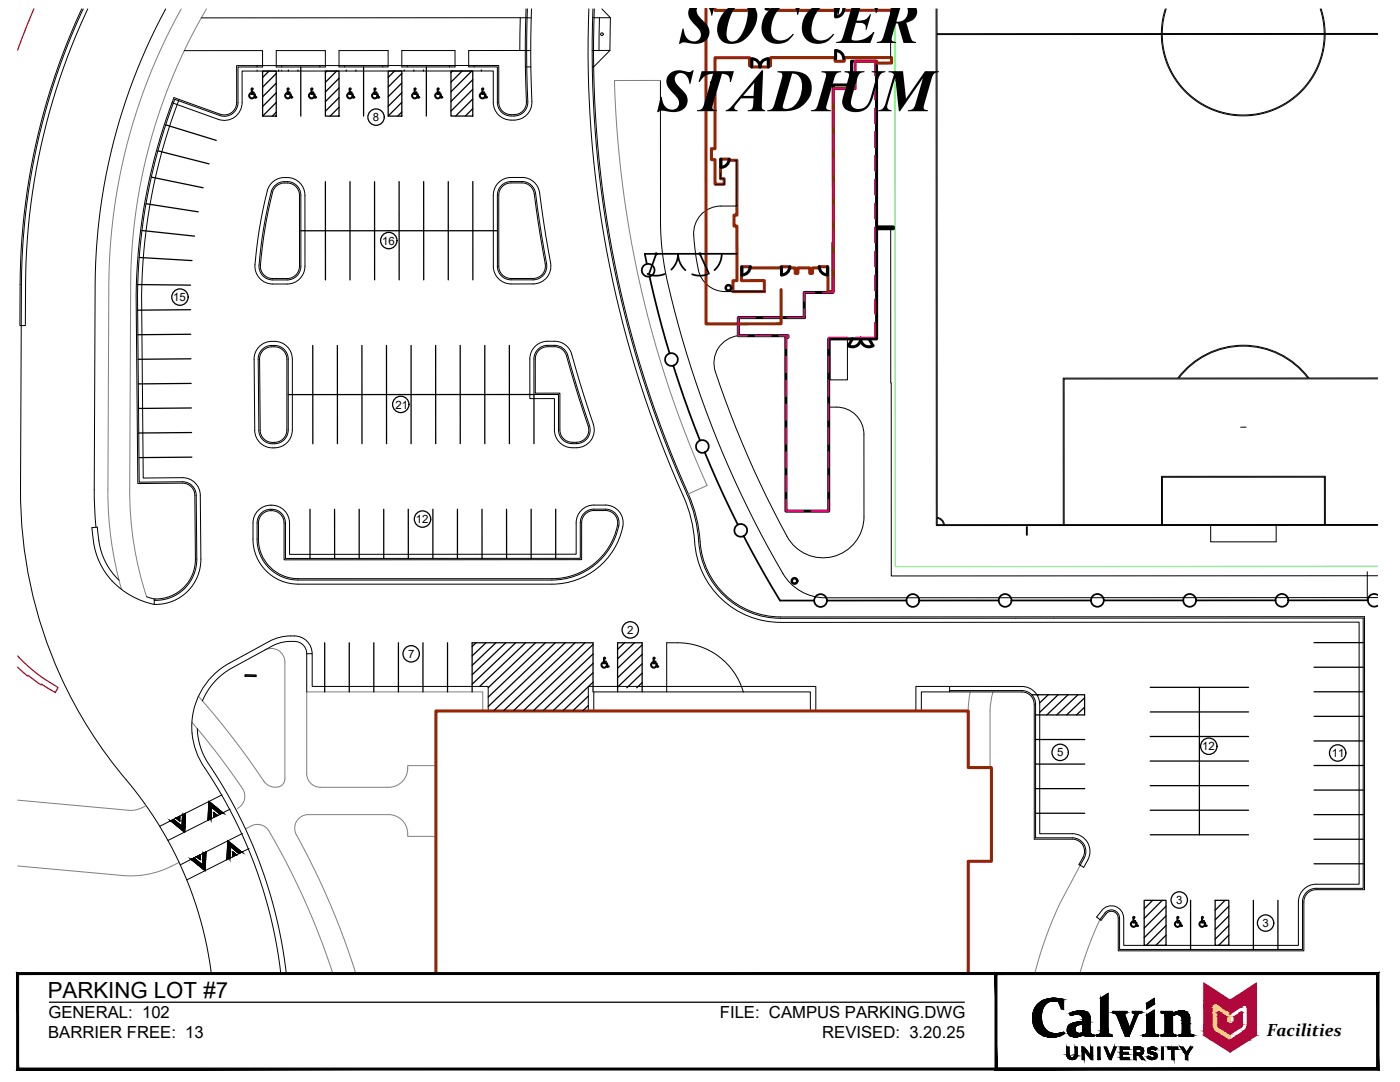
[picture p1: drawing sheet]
<svg xmlns="http://www.w3.org/2000/svg" width="279mm" height="216mm" viewBox="0 0 279 216" stroke-linecap="round" stroke-linejoin="round" font-family="sans-serif">
<defs><g id="words">
<g font-size="12.1">
<text x="135.8" y="8.6">SOCCER</text>
<text x="131.4" y="22.2">STADIUM</text>
</g>
<text font-size="4.4" x="9.5" y="199.1">PARKING LOT #7</text>
<text font-size="3.5" x="252.8" y="206.8">Facilities</text>
<g font-size="3.3">
<text x="9.7" y="203.1">GENERAL: 102</text>
<text x="143.7" y="203.1">FILE: CAMPUS PARKING.DWG</text>
<text x="9.6" y="207.1">BARRIER FREE: 13</text>
<text x="164.1" y="207.1">REVISED: 3.20.25</text>
</g>
<g font-size="2.3">
<text x="74.4" y="24.2">8</text>
<text x="76.3" y="48.8">16</text>
<text x="34.6" y="60.1">15</text>
<text x="78.9" y="81.5">21</text>
<text x="83" y="104.4">12</text>
<text x="81.4" y="131.3">7</text>
<text x="125.2" y="126.5">2</text>
<text x="239.9" y="149.7">12</text>
<text x="210.9" y="150.9">5</text>
<text x="265.8" y="151.1">11</text>
<text x="234.7" y="180.4">3</text>
<text x="252" y="185">3</text>
</g>
</g></defs>
<!-- layer: C-PARK -->
<g fill="none" stroke="#000" stroke-width=".25">
<path d="M49.9 18.6l.2-.1v.1a.48 .48 0 0 0-.3 .6 .48 .48 0 0 0 .5 .3 .48 .48 0 0 0 .4-.4 .55 .55 0 0 1-.5 .6 .55 .55 0 0 1-.5-.6zM50.2 17.6h.3l-.2 .8h.3l.1 .1h-.4v.2h.6l.2 .7 .1-.1v.2l-.3 .1-.1-.7-.6-.1zM52.4 14.2h2.7v9h-2.7zM53.7 14.2l-1.3 1.3M55.1 14.7l-2.7 2.7M55.1 16.6l-2.7 2.7M55.1 18.5l-2.7 2.8M55.6 14.2h.1M57 18.6l.3-.1v.1a.48 .48 0 0 0-.3 .6 .48 .48 0 0 0 .5 .3 .48 .48 0 0 0 .4-.4 .55 .55 0 0 1-.5 .6 .55 .55 0 0 1-.6-.6zM57.4 17.6h.2l.1 .2-.2 .1v.5h.3l.1 .1h-.4v.2h.6l.1 .7 .2-.1v.2l-.3 .1-.1-.7-.6-.1zM57.5 14.2h.1M59.5 14.2h.1"/>
<path d="M60 13.4v9.8M62 18.6a.47 .47 0 0 0-.3 .6 .47 .47 0 0 0 .6 .4 .47 .47 0 0 0 .4-.5 .55 .55 0 0 1-.5 .6 .55 .55 0 0 1-.6-.6l.2-.5 .2-.1 .1 .1M62.1 17.6h.3l-.2 .8h.4v.1h-.3v.2h.5l.2 .7 .1-.1 .1 .2-.3 .1-.2-.7-.6-.1zM64.9 14.2h2.8v9h-2.8zM65.2 14.2l-.3 .3M67.2 14.2l-2.3 2.2M67.7 15.6l-2.8 2.7M67.7 17.5l-2.8 2.8M67.7 19.5l-2.8 2.7M69.1 14.2h.1M69.4 18.6l.2-.1 .1 .1a.48 .48 0 0 0-.4 .6 .48 .48 0 0 0 .6 .3 .48 .48 0 0 0 .4-.4 .55 .55 0 0 1-.5 .6 .55 .55 0 0 1-.6-.6zM69.7 17.6h.3v.2l-.1 .1v.5h.3v.1h-.3v.2h.5l.2 .7 .2-.1v.2l-.3 .1-.2-.7-.6-.1z"/>
<path d="M71 14.2h.1M72.6 13.4v9.8M74.4 18.6l.2-.1v.1a.48 .48 0 0 0-.3 .6 .48 .48 0 0 0 .5 .3 .48 .48 0 0 0 .5-.4 .55 .55 0 0 1-.5 .6 .55 .55 0 0 1-.6-.6zM74.7 17.6h.3v.2l-.2 .1v.5h.4v.1h-.4l.1 .2h.5l.2 .7 .1-.1 .1 .2-.3 .1-.2-.7-.6-.1zM77.5 14.2h2.7v9h-2.7zM78.7 14.2l-1.2 1.2M80.2 14.6l-2.7 2.8M80.2 16.6l-2.7 2.7M80.2 18.5l-2.7 2.7M80.7 14.2h.1M82.4 18.6l.2-.1v.1a.48 .48 0 0 0-.3 .6 .48 .48 0 0 0 .5 .3 .48 .48 0 0 0 .5-.4 .55 .55 0 0 1-.5 .6 .55 .55 0 0 1-.6-.6zM82.6 14.2h.1"/>
<path d="M82.7 17.6h.3v.2l-.2 .1v.5h.4v.1h-.4v.2h.6l.2 .7 .1-.1 .1 .2-.3 .1-.2-.7-.6-.1zM84.5 14.2h.1M85.1 13.4v9.8M87.2 18.6a.47 .47 0 0 0-.3 .6 .47 .47 0 0 0 .6 .4 .47 .47 0 0 0 .4-.5 .55 .55 0 0 1-.5 .6 .55 .55 0 0 1-.6-.6l.2-.5 .2-.1v.1M87.3 17.6h.3v.2l-.2 .1v.5h.4v.1h-.4l.1 .2h.5l.2 .7 .1-.1 .1 .2-.3 .1-.2-.7-.6-.1zM90 14.2h4.4v9h-4.4zM90.3 14.2l-.3 .3M92.2 14.2l-2.2 2.2M94.1 14.2l-4.1 4.1M94.4 15.9l-4.4 4.3M94.4 17.8l-4.4 4.4M94.4 19.7l-3.5 3.5"/>
<path d="M95.9 18.6l.2-.1v.1a.48 .48 0 0 0-.3 .6 .48 .48 0 0 0 .5 .3 .48 .48 0 0 0 .5-.4 .55 .55 0 0 1-.5 .6 .55 .55 0 0 1-.6-.6zM96.1 14.2h.1M96.2 17.8l.1-.2h.2v.2l-.2 .1M96.2 17.7v1.1l.6 .1 .2 .7 .3-.1-.1-.2-.1 .1-.2-.7h-.5l-.1-.2h.4v-.1h-.4v-.5M30.2 35.3l10.3 2.2M31.5 30.1l10.2 2.6M33.1 24.9l10.1 3.1M55.1 20.4l-2.7 2.8M55.1 22.4l-.8 .8M64.9 36.2v19.7M67.7 21.4l-1.8 1.8M69.9 36.2v19.7"/>
<path d="M74.8 36.2v19.6M79.7 36.2v19.6M80.2 20.4l-2.7 2.7M80.2 22.4l-.8 .8M84.6 36.2v19.6M89.5 36.2v19.6M94.4 21.7l-1.5 1.5M94.4 36.2v19.6M27.5 56.8l10.5 .1M27.8 51.4l10.5 .6M28.3 46l10.5 1.1M29.1 40.7l10.5 1.6"/>
<path d="M99.3 46h-39.3M38 61.8l-10.5 .1M38.1 66.7l-10.6 .1M38.1 71.6l-10.5 .1M38.2 76.5l-10.6 .1M57.5 78.7h49.1v9.8M62.4 68.9v19.7M67.3 68.9v19.6M72.2 68.9v19.6M77.1 68.9v19.6M82 68.9v19.6M86.9 68.9l.1 19.6"/>
<path d="M91.8 68.9l.1 19.6M96.8 68.9v19.6M101.7 68.9v19.6M38.2 81.4l-10.6 .1M38.2 86.3l-10.5 .1M38.3 91.2l-10.6 .1M61.9 101.6v9.8M66.8 101.6v9.8M71.7 101.6v9.8M76.6 101.6v9.8M81.5 101.6v9.8M86.4 101.6v9.8"/>
<path d="M91.3 101.6v9.8M96.2 101.6v9.8M101.1 101.6v9.8M106 101.6v9.8M110.9 101.6v9.8M64.8 128.3v9.8M69.7 128.3v9.8M74.6 128.3v9.8M79.5 128.3v9.8M84.4 128.3v9.8M89.3 128.3v9.8M94.2 138.1v-9.8h24.2v9.8"/>
<path d="M95 128.3l-.8 .7M97 128.3l-2.8 2.6M99 128.3l-4.8 4.5M100.9 128.3l-6.7 6.3M102.9 128.3l-8.7 8.2M104.9 128.3l-9.2 8.7M106.9 128.3l-9.5 8.9M108.8 128.3l-11.4 10.8M110.8 128.3l-13.4 12.7M112.8 128.3l-14.2 13.4M114.8 128.3l-14.2 13.4M116.7 128.3l-14.1 13.5"/>
<path d="M117.4 138.9l-3 2.9M117.4 137l-5 4.8M118.4 128.6l-13.9 13.2M118.4 130.5l-11.9 11.3M118.4 132.4l-9.9 9.4M118.4 134.2l-8 7.6M118.4 136.1l-.9 .9M120.2 132.2h.2a.49 .49 0 0 0-.3 .5 .49 .49 0 0 0 .5 .4 .49 .49 0 0 0 .5-.5 .55 .55 0 0 1-.6 .7 .55 .55 0 0 1-.5-.6zM120.6 131.5l.2-.2-.1-.1-.2 .1v1.1l.6 .1 .2 .6h.2v-.2l-.1 .1-.2-.7h-.6v-.2h.4l-.1-.1-.3-.1v-.4M123.3 138.1v-9.8h4.9v9.8M124.7 128.3l-1.4 1.3M126.6 128.3l-3.3 3.2"/>
<path d="M128.2 128.7l-4.9 4.7M128.2 130.6l-4.9 4.6M128.2 132.4l-4.9 4.7M128.2 134.3l-3.1 2.9M128.2 136.2l-1.1 1M130.1 132.2h.2a.49 .49 0 0 0-.3 .5 .49 .49 0 0 0 .5 .4 .49 .49 0 0 0 .5-.5 .55 .55 0 0 1-.5 .7 .55 .55 0 0 1-.6-.6zM130.4 131.2h.3l-.2 .7 .4 .1v.1h-.4v.2h.6l.2 .7 .1-.1 .1 .2h-.3l-.2-.6-.6-.1zM205.9 138.6h10.6v4.1h-9.8M207.2 138.6l-.2 .2M209.2 138.6l-1.7 1.7M211.2 138.6l-3.7 3.5M213.2 138.6l-4.3 4.1"/>
<path d="M215.1 138.6l-4.2 4.1M216.5 139.3l-3.6 3.4M229.6 137.1h19.6M239.4 137.1v29.5M262.2 138h9.9M262.2 133.1h9.9M262.2 128.2h9.9M117.4 140.8l-1 1M206.7 157.4h9.8M206.7 152.5h9.8M206.7 147.6h9.8M216.5 141.1l-1.7 1.6"/>
<path d="M229.6 142.1h19.6M229.6 156.8h19.6M229.6 147h19.6M229.6 151.9h19.6M262.2 157.6h9.9M262.2 147.8h9.9M262.2 152.7h9.9M262.2 142.9h9.9M35.9 162.9l-.1 .9-.7-.6M36.4 162.6l-.1 2.3-1.7-1.4M37 162.3l-.2 3.7-2.7-2.2M40 170.6l-.1 .9-.7-.6"/>
<path d="M40.5 170.3l-.1 2.3-1.7-1.4M41.1 170l-.2 3.7-2.7-2.2M43.4 162.7l-.7-.6v1M43.9 162.5l-1.7-1.5-.1 2.4M44.5 162.2l-2.8-2.3-.2 3.8M47.2 170.6l-.7-.6-.1 1M47.7 170.3l-1.7-1.4-.1 2.3M48.2 170l-2.7-2.2-.2 3.7M206.7 162.3h9.8M228.3 179.7h4.4v8.9h-4.4zM229.6 166.6h19.6M229.6 161.7h19.6"/>
<path d="M230 179.7l-1.7 1.6M232 179.7l-3.7 3.6M237.6 179.7v9.8M242.5 179.7h2.7v8.9h-2.7zM242.6 179.7h-.1M244.5 179.7l-2 1.9M250.1 179.7v9.8M255 179.7v9.8M262.2 167.5h9.9M262.2 172.4h9.9M262.2 162.5h9.9M226.1 183l.3-.1-.1 .8h.3v.2l-.3-.1v.2l.6 .1 .1 .6h.2v.1l-.3 .1-.2-.7-.6-.1z"/>
<path d="M226.8 184.7a.62 .62 0 0 1-1 .1 .62 .62 0 0 1 .3-1v.1a.48 .48 0 0 0-.4 .6 .48 .48 0 0 0 .6 .3 .48 .48 0 0 0 .4-.4l.1 .3M232.7 180.8l-4.4 4.4M232.7 182.8l-4.4 4.3M232.7 184.7l-4 3.9M232.7 186.6l-2 2M232.7 188.5l-.1 .1M234.9 183l.3-.1-.1 .8h.3v.2l-.3-.1v.2l.5 .1 .2 .6h.2v.1l-.3 .1-.2-.7-.6-.1zM235.6 184.7a.62 .62 0 0 1-1.1 .1 .62 .62 0 0 1 .3-1l.1 .1a.48 .48 0 0 0-.4 .6 .48 .48 0 0 0 .6 .3 .48 .48 0 0 0 .4-.4l.1 .3M239.8 183l.3-.1v.3l-.2 .1 .1 .4h.3v.2l-.3-.1v.2l.5 .1 .2 .6h.2v.1l-.3 .1-.2-.7-.6-.1zM240.5 184.7a.62 .62 0 0 1-1.1 .1 .62 .62 0 0 1 .3-1l.1 .1a.48 .48 0 0 0-.4 .6 .48 .48 0 0 0 .6 .3 .48 .48 0 0 0 .4-.4l.1 .3M245.2 180.8l-2.7 2.8M245.2 182.8l-2.7 2.7"/>
<path d="M245.2 184.7l-2.7 2.7M245.2 186.6l-2 2M245.2 188.5l-.1 .1"/>
</g>
<!-- layer: CAMPUS MASTER PLAN - BASE|C-RETWALL -->
<path d="M6.8 1.8l-3.3 8.2M3.5 130.9a32.2 32.2 0 0 0 8.1 6.3l-.6 1-2.7-1.7-.1 .2-2.6-1.9-.1 .1-2-1.8" fill="none" stroke="#b8002e" stroke-width=".25"/>
<!-- layer: CAMPUS MASTER PLAN - BASE|C-WALK -->
<g fill="none" stroke="#808080" stroke-width=".2">
<path d="M36.2 1.8a114.1 114.1 0 0 0-14.5 55.1l-.2 40.8M41.2 1.8a109.5 109.5 0 0 0-15.1 55.1l-.2 40.9a67.3 67.3 0 0 0 3.4 21.3M131.8 16.1h-9.2a212.2 212.2 0 0 0 18.5 80.8l-4 1.8M21.5 97.7a71.6 71.6 0 0 0 2.7 19.9M39.6 138.9a161.4 161.4 0 0 1 13.1 17M52.8 129.7a2.73 2.73 0 0 1 4.1 2.4v23.3a1.63 1.63 0 0 1-1.2 1.6M193.6 138.1l-.3 1.9-.1 1.9M198.2 138.1l-.4 1.9-.2 1.9M3.5 159.7l22.2 2M38.3 144.1a134.7 134.7 0 0 1 10.3 13.7 2.73 2.73 0 0 1-1.2 3.5M52.7 155.9a2.73 2.73 0 0 0 3 1.1M96.3 141.9v-3.8h-35.1v16.3a2.74 2.74 0 0 0 2.7 2.7h13.6a3.9 3.9 0 0 0 3.9-4.3h5.6"/>
<path d="M197.6 141.9v11.3M29.2 160.8l-1.9 .8-1.6 .1M35.8 172.1a18.9 18.9 0 0 1-11.3 2.6l-21-1.9M49 165.4a3.6 3.6 0 0 1 3.4-.7l.9 .6 .4 .5M53.7 165.8a146.8 146.8 0 0 1 12.7 28.5M87 166.9h-5.6a3.9 3.9 0 0 0-3.8-4.4h-16.1a2.72 2.72 0 0 0-2.3 4.1 151.8 151.8 0 0 1 11.8 27.7M215.6 172.7a84.5 84.5 0 0 0-6.2 12.5l-1.8 5.1-1.1 4M219.5 183.5l-2 4.7-2 6.1"/>
</g>
<!-- layer: CAMPUS MASTER PLAN - BASE|C-ROAD -->
<g fill="none" stroke="#000" stroke-width=".2">
<path d="M16.3 1.8a131.9 131.9 0 0 0-12.3 55v8.2h1.1v-8.2a130.4 130.4 0 0 1 12.4-55M16.6 1.8a131.3 131.3 0 0 0-12.3 54.9l-.2 41a89.3 89.3 0 0 0 22 59 74.4 74.4 0 0 1 16.1 37.6M33.1 1.8a116.7 116.7 0 0 0-14.1 55.1l-.2 41.7 .4 6.6M35.7 19.9a112.6 112.6 0 0 0-7.4 39.1l.3 36.4 7.8-.1a3.5 3.5 0 0 1 3.6 3.5l.1 12.7a9 9 0 0 1-9.1 9.1M52.4 13.4h-4.9v7.1a2.73 2.73 0 0 1-3.7 2.5l-8.9-3.2a113.4 113.4 0 0 0-7.5 39.2l.4 37.2 8.6-.1a2.73 2.73 0 0 1 2.8 2.7l.1 12.7a8.2 8.2 0 0 1-8.5 8.3M55.1 13.4h9.8M67.7 13.4h9.8M80.2 13.4h10.6M105 1.8l-.2 9 .3 9.5a2.45 2.45 0 0 1-2.5 2.6M105.3 1.8l-.2 9 .2 9.5a2.91 2.91 0 0 1-3.7 2.8 2.73 2.73 0 0 1-2.3-2.7v-7.1h-5.8M106.1 1.8l-.2 9 .2 9.5a3.9 3.9 0 0 1-2.8 3.6 3.9 3.9 0 0 1-4.4-1.7l-.3-.9-.2-.9v-6.2h-50.1v6.3M117.5 1.8a219.2 219.2 0 0 0 19.6 98.9 30.9 30.9 0 0 1 1.7 9.1 17.2 17.2 0 0 0 17 14.4l115.4-.1v52.3h-8.5a3.5 3.5 0 0 0-3.6 3.6v8.6h-34.8v-5.4a2.45 2.45 0 0 0-1.7-2.3 2.45 2.45 0 0 0-2.7 .8"/>
<path d="M118.3 1.8a216.6 216.6 0 0 0 18.8 96.9M118.6 1.8a218.2 218.2 0 0 0 19.5 98.6 31.7 31.7 0 0 1 1.8 9.2 16.1 16.1 0 0 0 15.9 13.5h116.5v54.4h-9.6a2.45 2.45 0 0 0-2.5 2.5v9.7h-37v-6.5a1.37 1.37 0 0 0-1-1.3 1.37 1.37 0 0 0-1.5 .5l-1 1.3-.8-.7 1-1.3M34.3 20.5l9.3 3.3M47.2 20.5a2.45 2.45 0 0 1-3.3 2.3l-9.2-3.3a113.5 113.5 0 0 0-7.5 39.5l.3 37.5 8.9-.1a2.45 2.45 0 0 1 2.5 2.4l.1 12.8a7.9 7.9 0 0 1-8 7.9M47.2 20.5v-7.4h52.3v7.3a2.45 2.45 0 0 0 2.5 2.5M48.3 20.5a3.5 3.5 0 0 1-4.7 3.3M54.3 36.4a3.9 3.9 0 0 1 4.1-.8 3.9 3.9 0 0 1 2.5 3.4v14.1a3.5 3.5 0 0 1-3.6 3.6h-2.9a3.5 3.5 0 0 1-3.5-3.8 83.7 83.7 0 0 1 2.7-15.4zM54.9 37.4a2.79 2.79 0 0 1 2.9-.8 2.79 2.79 0 0 1 2 2.4v14.1a2.45 2.45 0 0 1-2.5 2.5h-2.9a2.45 2.45 0 0 1-2.4-2.7 83.4 83.4 0 0 1 2.6-15.1zM56.8 36.2a2.69 2.69 0 0 0-2.7 2.1 84.2 84.2 0 0 0-2.4 15.1 2.73 2.73 0 0 0 2.7 2.5h2.9a2.72 2.72 0 0 0 2.7-2.8M56.8 36.2h.5M57.3 36.2a2.72 2.72 0 0 1 2.7 2.8v14.1M102 22.9h.6"/>
<path d="M104.2 36.5a2.45 2.45 0 0 1 2.4 2.1M104.2 36.5a4.5 4.5 0 0 0-3.7 .5 2.45 2.45 0 0 0-1 2v14.1a2.47 2.47 0 0 0 2.5 2.5h4.4a2.45 2.45 0 0 0 2.4-2.9M106.6 38.7l.8 5.6 1.4 8.4M107.7 38.5a3.5 3.5 0 0 0-3.5-3.1 5.3 5.3 0 0 0-4.7 1 3.5 3.5 0 0 0-1.1 2.6l.1 14.1a3.5 3.5 0 0 0 3.5 3.6M107.7 38.5l1.2 8.4 1 5.6a3.6 3.6 0 0 1-3.5 4.2h-4.4M99.3 53.1a2.72 2.72 0 0 0 2.7 2.7h4.4a2.73 2.73 0 0 0 2.7-3.2l-1-5.6-1.2-8.4a2.73 2.73 0 0 0-2.7-2.4 4.8 4.8 0 0 0-3.9 .6 2.72 2.72 0 0 0-1 2.2v14.1M57.2 71.7a2.79 2.79 0 0 0-1.8-2.4 2.79 2.79 0 0 0-2.9 .6l-.6 1-.1 .8 .1 14.1a2.51 2.51 0 0 0 2.9 2.5M57.3 71.7v14.1M107.6 69.5a4.9 4.9 0 0 1 4.7 0l.8 .9 .2 .5 1.6 5.6 2.7 8.4a2.84 2.84 0 0 1-3.4 3.6 2.72 2.72 0 0 1-2.7-2.7v-7.1h-4.9v-7.1a2.72 2.72 0 0 1 1-2.1zM107.7 69.7a4.2 4.2 0 0 1 4.9 .3l.4 1 2.5 8.4 1.9 5.6a2.58 2.58 0 0 1-3.2 3.2 2.45 2.45 0 0 1-2.5-2.4v-7.4l-4.9 .1v-6.9a2.45 2.45 0 0 1 .9-1.9zM54.8 88.5a2.72 2.72 0 0 0 2.7-2.7v-14.1a3.1 3.1 0 0 0-2-2.7 3.1 3.1 0 0 0-3.2 .7l-.5 .7-.3 1.3 .2 14.2a2.76 2.76 0 0 0 3.1 2.7M54.8 89.4a3.5 3.5 0 0 0 3.5-3.6v-14.1a3.8 3.8 0 0 0-3.8-3.6 3.8 3.8 0 0 0-3.8 3.6l.1 14.2a3.6 3.6 0 0 0 4 3.5"/>
<path d="M57.2 85.8a2.45 2.45 0 0 1-2.4 2.5M118.4 84.6a3.6 3.6 0 0 1-4.2 4.7 3.5 3.5 0 0 1-3.6-3.5v-6.3h-4.9v-7.9a3.5 3.5 0 0 1 3.6-3.5 4.2 4.2 0 0 1 4.2 1.4l.6 1.2 1.6 5.6 2.7 8.3M137.1 98.7a30.1 30.1 0 0 1 2.5 11 16.3 16.3 0 0 0 16.2 13.7l116.3-.1v54h-9.4a2.7 2.7 0 0 0-2.8 2.7v9.5h-36.5v-6.3a1.64 1.64 0 0 0-1.1-1.6 1.64 1.64 0 0 0-1.8 .6l-1 1.3M23.8 115.8a14.7 14.7 0 0 1-4.4-10.6l-1.1 .1 .1 .5a15.1 15.1 0 0 0 12.4 14.8M29.3 119.1l1.5 .4M31 119.5h-.2v1.1M50.5 104.4a12.6 12.6 0 0 0 1.2 7.7 9 9 0 0 0 7.8 4.5h50.7a14.2 14.2 0 0 0 14.1-12.6 3.5 3.5 0 0 0-3.5-3.2 5.4 5.4 0 0 0-4.8 1 3.5 3.5 0 0 0-1 2.5v6.3h-57.2v-6.2M51.3 104.4a11.9 11.9 0 0 0 1.1 7.3 8.2 8.2 0 0 0 7.1 4h50.7a13.5 13.5 0 0 0 13.3-11.3 2.71 2.71 0 0 0-2.7-2.8 4.8 4.8 0 0 0-4 .6 2.72 2.72 0 0 0-1 2.1v7.1h-58.8v-7M51.6 104.4a11.6 11.6 0 0 0 1.1 7.2 7.9 7.9 0 0 0 6.8 3.9M56.7 104.3a2.55 2.55 0 0 0-2.6-2.4 2.55 2.55 0 0 0-2.5 2.4M56.7 104.4v7.3h59.4v-7.4a2.45 2.45 0 0 1 2.4-2.4h2.3a2.44 2.44 0 0 1 2.4 2.9 13.3 13.3 0 0 1-13 10.7h-50.7M57 104.3a2.83 2.83 0 0 0-2.9-2.7 2.83 2.83 0 0 0-2.8 2.7"/>
<path d="M57.8 104.3a3.6 3.6 0 0 0-3.7-3.5 3.6 3.6 0 0 0-3.6 3.5M59.5 115.5h.1M272.9 114.1v5.7M30.8 120.6h.2M53.7 128a8.8 8.8 0 0 1 6.4-.8 3.5 3.5 0 0 1 2.2 3.2M53.7 128l-7.9 4.3a14.4 14.4 0 0 0-5 20.9 92.3 92.3 0 0 1 15.2 41.1M61.2 138.1v-7.7h1.1v6.6h35.1v4.9M61.2 130.4a2.45 2.45 0 0 0-2.6-2.4 8.3 8.3 0 0 0-4.7 1.1l-8.6 4.8a13.4 13.4 0 0 0-4.9 5.9M189.5 137.8h14.4a2.72 2.72 0 0 1 2.8 2.7M189.5 138.1h14.4a2.45 2.45 0 0 1 2.5 2.4M189.5 137h14.4a3.5 3.5 0 0 1 3.6 3.5M39.4 145.4a13.8 13.8 0 0 0 2.8 7.9 93.7 93.7 0 0 1 14.9 41"/>
<path d="M44.3 158.6l-12.4 6.3M117.4 141.9v-4.9h45.4v4.9M118.5 141.9v-3.8h43.2v3.8M182.8 141.9v-4.9h6.7v1.1h-5.6v3.8M206.4 140.5v26.9h7.6a2.45 2.45 0 0 1 2.1 3.7l-.8 1.4 1 .6a5 5 0 0 0 1.2-3.8 3.5 3.5 0 0 0-3.5-3l-6.5 .1v-25.9M206.7 140.5v26.7h7.3M36.4 162.6l-.1 2.3-1.7-1.4M37 162.3l-.2 3.7-2.7-2.2M40 170.6l-.1 .9-.7-.6M40.5 170.3l-.1 2.3-1.7-1.4M41.1 170l-.2 3.7-2.7-2.2M43.9 162.5l-1.7-1.5-.1 2.4"/>
<path d="M44.5 162.2l-2.8-2.3-.2 3.8M45.9 161.4l-12.4 6.3M47.7 170.3l-1.7-1.4-.1 2.3M48.2 170l-2.7-2.2-.2 3.7M48.4 166.3l-12.4 6.3M49.7 169.3l-12.4 6.3M214 167.2a2.73 2.73 0 0 1 2.4 4l-.8 1.5"/>
</g>
<g fill="#000" stroke="#000" stroke-width=".2">
<path d="M41.7 159.9l1.4 1.1h-1.5zM34.1 163.8l.5-.3 .3 .3zM35.1 163.2l.7 .6zM35.1 163.2h.8l-.1 .6zM35.5 164.9h1.4l-.1 1.1zM35.1 163.2l.8-.3v.3zM36.4 162.6l.6-.3v.3zM38.2 171.5l.5-.3 .3 .3zM39.2 170.9l.7 .6zM39.2 170.9h.8l-.1 .6zM39.6 172.6h1.4l-.1 1.1zM39.2 170.9l.8-.3v.3z"/>
<path d="M40.5 170.3l.6-.3v.3zM41.6 161h.6l-.1 2.4zM42.2 161h.9l1.4 1.2zM42.7 162.2l.7 .5zM45.4 168.9h.6l-.1 2.3zM45.5 167.8l1.3 1.1h-1.4zM46 168.9h.8l1.4 1.1zM46.5 170l.7 .6z"/>
<path d="M34.1 163.8h.9zM34.1 163.8h.9z"/>
<path d="M34.1 163.8l2.2 1.1-1.3-1.1zM34.1 163.8l2.2 1.1h-.8z"/>
<path d="M36.4 163.8l.5 1.1v-1.1zM36.4 163.8l.5 1.1h-.6z"/>
<path d="M36.4 162.6l.5 1.2 .1-1.2zM36.4 162.6l.5 1.2h-.5z"/>
<path d="M38.2 171.5h.9zM38.2 171.5h.9z"/>
<path d="M38.2 171.5l2.2 1.1-1.3-1.1zM38.2 171.5l2.2 1.1h-.8z"/>
<path d="M40.5 171.5l.5 1.1v-1.1zM40.5 171.5l.5 1.1h-.6z"/>
<path d="M40.5 170.3l.5 1.2 .1-1.2zM40.5 170.3l.5 1.2h-.5z"/>
<path d="M41.6 161v2.4h.5zM41.6 163.4h.5l-.6 .3z"/>
<path d="M42.2 161l1.4 1.2h.9zM43.6 162.2h.9l-.6 .3z"/>
<path d="M42.7 162.2v.5h.7zM42.7 162.7h.7l-.7 .4z"/>
<path d="M45.4 168.9l-.1 2.3h.6zM45.3 171.2h.6l-.6 .3z"/>
<path d="M46 168.9l1.4 1.1h.8zM47.4 170h.8l-.5 .3z"/>
<path d="M46.5 170l-.1 .6h.8zM46.4 170.6h.8l-.8 .4z"/>
</g>
<!-- layer: CAMPUS MASTER PLAN - BASE|C-BLDG -->
<path d="M140.9 1.8v62.8h15v-6.8M142.7 11.5h6.9v1.6h.4v.3h3.4v-.3h.4v-1.6h12.9v.7h1.8v-.7h9.4v1.1h-3v-.4h-4.2v5.5h-4.4v40.5h-1.1v-5h-1.8v.3h-1.3v1h-.5v-1h-2.4v1h-.5v-1h-1v-.3h-1.8v.3h-6.1v-.3h-1.8v2.8h4.5v2.2h-6.2v-2.2h.8v-10.9h-.6v-2.2h.6v-10.9h-1.5v-.2h-1.8v3.9h.7v1.1h-1.8v-4.9h-.7v-2.2h.7v-11.1h-.7v-2.2h.7zM142.7 1.8v.3h6.9v-.3M153.8 1.8v.3h12.9v-.3M168.5 1.8v.3h9.5v-.3M87 194.3v-52.4h106.2v11.3h4.7v18.7h-4.7v22.4" fill="none" stroke="#952500" stroke-width=".6"/>
<!-- layer: CAMPUS MASTER PLAN - BASE|C-PVMT-CONC -->
<g fill="none" stroke="#000" stroke-width=".2">
<path d="M36.8 10.1h15.6v3.3M51.3 14.2h.1M51.3 13.1v.3M55.1 13.4v-3.3h9.8v3.3M56.2 14.2h.1M56.2 13.1v.3M63.8 13.1v.3M67.7 13.4v-3.3h9.8v3.3M68.7 13.1v.3M76.4 13.1v.3M80.2 13.4v-3.3h10.6v3.3M81.3 13.1v.3"/>
<path d="M89.7 13.1v.3M94.6 13.1v.2M103.8 3.5l-.1 6.6M104.9 3.5l1.1 .1M105.2 3.5l-65 .1M105.9 10.1h-12.4v3.2M105.9 13.3l-1 .1M118.3 3.5h3.5M119.6 3.6l-.1 6.5M120.1 1.8l1.7 1.7-.1 6.6M121.7 10.1l-3.2 3.2h-.3M121.7 10.1h-3.5"/>
<path d="M131.8 16.1v27.9a63.7 63.7 0 0 0 2.8 17.9 206.7 206.7 0 0 0 21.6 52.5M177.7 2.1v9.4M143.8 34.3v1.4h.7v1.1h-1.8M146.5 32h.6v9.1h-3.2a5.4 5.4 0 0 0-5.5 5.8l.5 4.2 .5 2.8M139.4 53.9a5.4 5.4 0 0 0 5.3 4.3M152.5 58.4v-2.4h-4.5v-2.8h1.8v.3h6.1v-.3h1.8v.3h1v1h.5v-1h2.4v1h.5v-1h1.3v-.3h1.8v5h1v.2h-5.7v5h-13.1v3.6a5.5 5.5 0 0 0-4.6 7.2 197 197 0 0 0 14.8 33.7 8.2 8.2 0 0 0 9.2 3 8.2 8.2 0 0 0 5.6-7.8v-16.4a5.4 5.4 0 0 0-5.4-5.5h-1.6v-13.6h.3v8.2h3.4v-8.2h5.9l-.1-22h2.9l.1 69.3h97.1M152.5 58.2h-7.8M156.2 114.4a9.8 9.8 0 0 0 8.5 4.9l110.3-.1"/>
<circle cx="120.1" cy="6.8" r=".27"/>
</g>
<!-- layer: CAMPUS MASTER PLAN - BASE|A-BLDG -->
<path d="M150.1 1.8h.4M150.1 13.4l-.1-1.7a1.64 1.64 0 0 1 1.7 1.7 1.64 1.64 0 0 1 1.6-1.7v1.7M152.9 1.8h.4M166.8 1.8v1.6a1.61 1.61 0 0 0 1.6-1.6M168.4 11.7a1.64 1.64 0 0 0-1.6-1.6v1.6M169.9 12.2h5v33.1h3.4v.3h-3.4l.1 22h-9.6v34.4h-8.5l-.1-34.7h.5v-.3h-9.9v-3.6h13.1v-5h5.7l.1-41.4h3.6zM145.5 31.8a1.64 1.64 0 0 1-1.6 1.6v-1.6M149.7 53.2a1.64 1.64 0 0 1-1.6 1.7v-1.7M157.6 53.2a1.64 1.64 0 0 1-1.6 1.7v-1.7M163.5 53.2a1.64 1.64 0 0 0 1.6 1.7M165.1 53.2v1.7M170.1 67.6l-.8 1.4a1.64 1.64 0 0 0 2.5-1.4 1.64 1.64 0 0 0 2.4 1.4l-.8-1.4" fill="none" stroke="#000" stroke-width=".6"/>
<!-- layer: CAMPUS MASTER PLAN - BASE|C-FENC-ORNM -->
<g fill="none" stroke="#000" stroke-width=".35">
<path d="M129.2 54.7a4.4 4.4 0 0 0 3.5 0M129.6 55.2l1.7 7.1 2.3 8.2M131 50.7l-1.5 4.1M134 53.8a4.3 4.3 0 0 0 1.3-3.1 4.3 4.3 0 0 0 1.5 3.2M139.7 50.7l1.8 3.9M141.2 54.7a4.3 4.3 0 0 1-3.1 0M144 50.7a4.4 4.4 0 0 1-1.4 3.2M147.1 50.6l-18.4 .1 .4 2M134.4 73a210.3 210.3 0 0 0 5.3 14.9M140.7 90.3a202 202 0 0 0 6.6 14.4M148.4 107l4.2 7.7 3.1 5.1h6.8M180.9 119.8h-15.9"/>
<path d="M199.3 119.8h-15.8M201.9 119.8h15.8M220.3 119.8h15.9M254.6 119.8h-15.9M273 119.8h-15.9M275 118.7a1.27 1.27 0 0 0-2 1.1 1.27 1.27 0 0 0 2 1"/>
<circle cx="129.4" cy="53.9" r="1.28"/>
<circle cx="131" cy="50.7" r=".14"/>
<circle cx="139.7" cy="50.7" r=".13"/>
<circle cx="134" cy="71.7" r="1.28"/>
<circle cx="140.2" cy="89.1" r="1.28"/>
<circle cx="147.8" cy="105.8" r="1.28"/>
<circle cx="163.8" cy="119.8" r="1.28"/>
<circle cx="182.2" cy="119.8" r="1.28"/>
<circle cx="200.6" cy="119.8" r="1.28"/>
<circle cx="219" cy="119.8" r="1.28"/>
<circle cx="237.4" cy="119.8" r="1.28"/>
<circle cx="255.8" cy="119.8" r="1.28"/>
</g>
<!-- layer: CAMPUS MASTER PLAN - BASE|A-BLDG -->
<circle cx="171.8" cy="67.6" r=".3" fill="#000"/>
<!-- layer: CAMPUS MASTER PLAN - BASE|C-PVMT-GRVL -->
<g fill="none" stroke="#f0f" stroke-width=".25">
<path d="M170.7 15.7v2h-4.4v2.8M170.7 14.2v-2h3.9v2.9M174.6 16.7v3.2M166.3 22.1v3.1M166.3 26.8v3.2M166.3 31.6v3.2M166.3 36.3v3.2M174.6 35.8v3.1M174.6 21.5v3.2M174.6 26.2v3.2M174.6 31v3.2M162.6 58.4h-2.1v1.7"/>
<path d="M166.3 55.4l-.1 3h-2M166.3 41.1v3.2M166.3 45.9v3.1M166.3 50.6v3.2M174.6 59.6v3.2M174.6 40.5v3.2M174.6 45.3v3.2M174.6 50.1v3.1M174.6 54.8v3.2M150.7 67h3.2M150.7 63.4h-3.3v3.6h1.7M152.3 63.4h3.2"/>
<path d="M155.5 67h1.8v.3h-.4v2.2M156.9 71.1v3.2M156.9 75.9v3.2M160.5 61.7v1.7h-3.4M165.4 71.1v3.2M165.4 75.9l-.1 3.1M169.2 67.3h-3.8v2.2M174.6 64.3v3h-3.8M156.9 80.7v3.1M156.9 85.4v3.2M156.9 99.7v2.2h3.4M156.9 90.2v3.2"/>
<path d="M156.9 94.9v3.2M165.3 99.7v2.2h-3.4M165.3 80.6v3.2M165.3 85.4v3.2M165.3 90.2v3.1M165.3 94.9v3.2"/>
</g>
<!-- layer: CAMPUS MASTER PLAN - BASE|C-SITE-FURN -->
<g fill="none" stroke="#000" stroke-width=".5">
<circle cx="145.4" cy="57.4" r=".55"/>
<circle cx="158.6" cy="115.9" r=".55"/>
</g>
<!-- layer: CAMPUS MASTER PLAN - BASE|C-SITE-SIGN -->
<path d="M48.9 134.7l2.2 .3v-.3zM48.9 134.7l2.2 .3-2.2-.1z" fill="#dcdcdc" stroke="#dcdcdc" stroke-width=".2"/>
<path d="M48.9 134.7h2.2v.3l-2.2-.1z" fill="none" stroke="#000" stroke-width=".25"/>
<!-- layer: CAMPUS MASTER PLAN - BASE|C-SPRT-SURF-STRP-1 -->
<g fill="none" stroke="#000" stroke-width=".2">
<path d="M186.8 1.8l.1 103.1 88.1-.1M187 1.8v4.9h44.8l.2-2.5 .6-2.4M232 6.9h32.3a16.2 16.2 0 0 1-16.2 16 16.2 16.2 0 0 1-16.1-16zM232.7 1.8l-.6 2.5-.1 2.4h43M263.5 1.8l.6 2.4 .2 2.5M263.7 1.8l.6 2.4 .2 2.5M275 6.9h-10.5a16.3 16.3 0 0 1-16.4 16.2 16.3 16.3 0 0 1-16.3-16.2h-44.8v96.3a1.65 1.65 0 0 1 1.5 1.5h23.7v-29.3h22.9a16.3 16.3 0 0 1 26.1 0h13.8M237 73.6a16.2 16.2 0 0 1 24 1.8h-25.7zM275 75.6h-62.6v29.1h19.4v-9.7h32.7v9.7h10.5M232 95.2h32.3v9.5h-32.3zM247.6 85.2h1.1M187 103.4a1.45 1.45 0 0 1 1.3 1.3h-1.3z"/>
<path d="M204.8 105.1h.2v1.7h-.2zM241.6 104.8v3.3h13.1v-3.3"/>
</g>
<!-- layer: CAMPUS MASTER PLAN - BASE|C-ATHLETIC -->
<path d="M178.6 1.8l.1 111.3 96.3-.1" fill="none" stroke="#0f0" stroke-width=".2"/>
<!-- layer: C-PARK -->
<g fill="#000" stroke="#000" stroke-width=".2">
<path d="M41.7 159.9l1.4 1.1h-1.5zM34.1 163.8l.5-.3 .3 .3zM35.1 163.2l.7 .6zM35.1 163.2h.8l-.1 .6zM35.5 164.9h1.4l-.1 1.1zM35.1 163.2l.8-.3v.3zM36.4 162.6l.6-.3v.3zM38.2 171.5l.5-.3 .3 .3zM39.2 170.9l.7 .6zM39.2 170.9h.8l-.1 .6zM39.6 172.6h1.4l-.1 1.1zM39.2 170.9l.8-.3v.3z"/>
<path d="M40.5 170.3l.6-.3v.3zM41.6 161h.6l-.1 2.4zM42.2 161h.9l1.4 1.2zM42.7 162.2l.7 .5zM45.4 168.9h.6l-.1 2.3zM45.5 167.8l1.3 1.1h-1.4zM46 168.9h.8l1.4 1.1zM46.5 170l.7 .6z"/>
<path d="M34.1 163.8h.9zM34.1 163.8h.9z"/>
<path d="M34.1 163.8l2.2 1.1-1.3-1.1zM34.1 163.8l2.2 1.1h-.8z"/>
<path d="M36.4 163.8l.5 1.1v-1.1zM36.4 163.8l.5 1.1h-.6z"/>
<path d="M36.4 162.6l.5 1.2 .1-1.2zM36.4 162.6l.5 1.2h-.5z"/>
<path d="M38.2 171.5h.9zM38.2 171.5h.9z"/>
<path d="M38.2 171.5l2.2 1.1-1.3-1.1zM38.2 171.5l2.2 1.1h-.8z"/>
<path d="M40.5 171.5l.5 1.1v-1.1zM40.5 171.5l.5 1.1h-.6z"/>
<path d="M40.5 170.3l.5 1.2 .1-1.2zM40.5 170.3l.5 1.2h-.5z"/>
<path d="M41.6 161v2.4h.5zM41.6 163.4h.5l-.6 .3z"/>
<path d="M42.2 161l1.4 1.2h.9zM43.6 162.2h.9l-.6 .3z"/>
<path d="M42.7 162.2v.5h.7zM42.7 162.7h.7l-.7 .4z"/>
<path d="M45.4 168.9l-.1 2.3h.6zM45.3 171.2h.6l-.6 .3z"/>
<path d="M46 168.9l1.4 1.1h.8zM47.4 170h.8l-.5 .3z"/>
<path d="M46.5 170l-.1 .6h.8zM46.4 170.6h.8l-.8 .4z"/>
</g>
<!-- layer: C-PVMT-MRKG -->
<path d="M133.1 138.1v-9.8a14.6 14.6 0 0 1 11.3 3.5 13.6 13.6 0 0 1 4 6.3" fill="none" stroke="#000" stroke-width=".2"/>
<!-- layer: C-PARK-TEXT -->
<g fill="none" stroke="#000" stroke-width=".25">
<circle cx="75.1" cy="23.4" r="1.64"/>
<circle cx="35.9" cy="59.3" r="1.64"/>
<circle cx="77.6" cy="48" r="1.64"/>
<circle cx="80" cy="80.7" r="1.64"/>
<circle cx="84.3" cy="103.6" r="1.64"/>
<circle cx="82.1" cy="130.5" r="1.64"/>
<circle cx="125.8" cy="125.7" r="1.64"/>
<circle cx="211.6" cy="150.1" r="1.64"/>
<circle cx="241.2" cy="148.9" r="1.64"/>
<circle cx="267" cy="150.2" r="1.64"/>
<circle cx="235.3" cy="179.6" r="1.64"/>
<circle cx="252.6" cy="184.2" r="1.64"/>
</g>
<!-- layer: A-TITL -->
<g fill="#000" stroke="#000" stroke-width=".2">
<path d="M210 199.2h.4zM219.6 199.2l1.5-1v1zM228.9 200.2l1.5-1v1zM209.5 207h.8zM212 206h.3zM213.6 204.4h4zM213.6 202.6h.3zM213.7 211.4h.5zM214.5 206.9h.4zM215.5 201.7h.4zM216.3 206.5h2zM219.6 206.3h1.6z"/>
<path d="M219.6 206.2h1.5zM228.7 206.3h1.8zM228.8 206.3h1.7zM228.9 200.2h1.5v.2zM229.8 208.9h.4zM230.4 210.5h.5zM228.9 202.5l1.5-1v1zM234 202.3h3.2zM235.7 201.7h.3z"/>
<path d="M207.7 199.9h1.6zM207.5 200h1.6z"/>
<path d="M207.8 199.8l1.5 .1 .3-.1zM207.7 199.9l.1-.1 1.5 .1z"/>
<path d="M207.9 199.8h1.8zM207.8 199.8h1.8z"/>
<path d="M207.9 199.8h1.9zM207.9 199.8h1.8z"/>
<path d="M208 199.7h2.1zM207.9 199.8h1.9z"/>
<path d="M208 199.7h2.3zM208 199.7h2.3z"/>
<path d="M208 199.7h2.3zM208 199.7h2.1z"/>
<path d="M210.3 199.7h2zM210.3 199.7h2z"/>
<path d="M210 199.2h.8zM209.8 199.2h1z"/>
<path d="M209.8 199.2h1.1zM209.7 199.2h1.2z"/>
<path d="M209.7 199.2l1.6 .1zM209.5 199.3h1.8z"/>
<path d="M209.5 199.3h1.9zM209.4 199.3h2z"/>
<path d="M209.4 199.3h2.4zM209.2 199.3h2.6z"/>
<path d="M209.2 199.3h2.7zM209 199.3h2.9z"/>
<path d="M209 199.3l3.2 .1zM208.8 199.4h3.4z"/>
<path d="M208.8 199.4l3.5 .1zM208.6 199.5h3.7z"/>
<path d="M208.6 199.5h3.7zM208.6 199.5h3.7z"/>
<path d="M208.6 199.5l3.7 .1zM208.3 199.6h4z"/>
<path d="M208.3 199.6l4 .1v-.1zM208.1 199.7l.2-.1 4 .1z"/>
<path d="M208.1 199.7h4.2zM208 199.7h4.3z"/>
<path d="M210.3 199.7h2zM210.3 199.7h2z"/>
<path d="M210.6 199.7l1.7 .1zM210.6 199.7l1.7 .1z"/>
<path d="M210.9 199.8l1.4 .1zM210.9 199.8l1.4 .1z"/>
<path d="M211.2 199.9l1.1 1.4v-1.4zM211.2 199.9l1.1 1.4h-.5z"/>
<path d="M219.6 199.2l1.5 6.3v-6.3zM219.6 199.2l1.5 6.3h-1.5z"/>
<path d="M3.7 213.1l-.4 .4 271.5-.4zM3.3 213.5l271.5-.4 .4 .4zM274.8 194.5v18.6l.4 .4zM274.8 194.5l.4-.4v19.4zM3.7 194.5h271.1l.4-.4zM3.3 194.1h271.9l-271.5 .4zM3.3 194.1l.4 19v-18.6zM3.3 194.1l.4 19-.4 .4z"/>
<path d="M199 213.1l-.4 .4 76.2-.4zM198.6 213.5l76.2-.4 .4 .4zM274.8 194.5v18.6l.4 .4zM274.8 194.5l.4-.4v19.4zM199 194.5h75.8l.4-.4zM198.6 194.1h76.6l-76.2 .4zM198.6 194.1l.4 19v-18.6zM198.6 194.1l.4 19-.4 .4z"/>
<path d="M206.1 202.5l1.7 .2v-.2zM206.1 202.5l1.7 .2h-1.7z"/>
<path d="M206.1 202.7l1.7 .2v-.2zM206.1 202.7l1.7 .2h-1.7z"/>
<path d="M206.1 202.9l1.7 .1v-.1zM206.1 202.9l1.7 .1h-1.7z"/>
<path d="M206.1 203l1.7 .2v-.2zM206.1 203l1.7 .2h-1.7z"/>
<path d="M206.1 203.2l1.8 .2-.1-.2zM206.1 203.2l1.8 .2h-1.8z"/>
<path d="M206.1 203.4l1.8 .2v-.2zM206.1 203.4l1.8 .2h-1.8z"/>
<path d="M206.1 202.3l1.7 .2 .1-.2zM206.1 202.3l1.7 .2h-1.7z"/>
<path d="M206.1 203.6l1.8 .2v-.2zM206.1 203.6l1.8 .2h-1.8z"/>
<path d="M206.2 202.1l1.7 .2v-.2zM206.2 202.1l1.7 .2h-1.8z"/>
<path d="M206.2 202h1.7zM206.2 202l1.7 .1z"/>
<path d="M206.1 203.8l1.9 .2-.1-.2zM206.1 203.8l1.9 .2h-1.9z"/>
<path d="M206.1 204l1.9 .2v-.2zM206.1 204l1.9 .2h-1.8z"/>
<path d="M206.3 201.8l1.6 .2 .1-.2zM206.3 201.8l1.6 .2h-1.7z"/>
<path d="M206.3 201.7h1.7zM206.3 201.7l1.7 .1z"/>
<path d="M206.2 204.2l1.9 .1-.1-.1zM206.2 204.2l1.9 .1h-1.9z"/>
<path d="M206.4 201.5l1.6 .2v-.2zM206.4 201.5l1.6 .2h-1.7z"/>
<path d="M206.2 204.3l1.9 .2v-.2zM206.2 204.3l1.9 .2h-1.8z"/>
<path d="M206.4 201.4l1.6 .1 .1-.1zM206.4 201.4l1.6 .1h-1.6z"/>
<path d="M206.3 204.5l1.9 .2-.1-.2zM206.3 204.5l1.9 .2h-1.9z"/>
<path d="M206.5 201.2l1.6 .2 .1-.2zM206.5 201.2l1.6 .2h-1.7z"/>
<path d="M206.6 201.1h1.6zM206.6 201.1l1.6 .1z"/>
<path d="M206.3 204.7l1.9 .1zM206.3 204.7l1.9 .1z"/>
<path d="M206.4 204.8l1.9 .1-.1-.1zM206.4 204.8l1.9 .1h-1.9z"/>
<path d="M206.7 200.9l1.5 .2 .1-.2zM206.7 200.9l1.5 .2h-1.6z"/>
<path d="M206.4 204.9l2 .2-.1-.2zM206.4 204.9l2 .2h-1.9z"/>
<path d="M206.7 200.8h1.6zM206.7 200.8l1.6 .1z"/>
<path d="M206.5 205.1h2zM206.5 205.1h2z"/>
<path d="M206.5 205.1l2.1 .2-.1-.2zM206.5 205.1l2.1 .2h-1.9z"/>
<path d="M206.9 200.6l1.4 .2 .2-.2zM206.9 200.6l1.4 .2h-1.6z"/>
<path d="M206.9 200.6h1.6zM206.9 200.6h1.6z"/>
<path d="M206.7 205.3l1.9 .1zM206.7 205.3l1.9 .1z"/>
<path d="M207.1 200.4l1.4 .2 .1-.2zM207.1 200.4l1.4 .2h-1.6z"/>
<path d="M206.7 205.4l2.1 .2-.2-.2zM206.7 205.4l2.1 .2h-2z"/>
<path d="M207.1 200.4h1.6zM207.1 200.4h1.5z"/>
<path d="M207.2 200.3l1.5 .1 .1-.1zM207.1 200.4l.1-.1 1.5 .1z"/>
<path d="M206.8 205.6h2.1zM206.8 205.6h2.1z"/>
<path d="M207.3 200.2h1.5zM207.2 200.3h1.6z"/>
<path d="M206.9 205.6l2.1 .1zM206.9 205.6l2.1 .1z"/>
<path d="M207 205.7l2.3 .2-.3-.2zM207 205.7l2.3 .2h-2.2z"/>
<path d="M207.5 200.1l1.3 .1 .3-.1zM207.3 200.2l.2-.1 1.3 .1z"/>
<path d="M207.5 200h1.6zM207.5 200.1h1.6z"/>
<path d="M207.1 205.9h2.2zM207.1 205.9h2.2z"/>
<path d="M207.1 205.9l2.5 .1-.3-.1zM207.1 205.9l2.5 .1h-2.3z"/>
<path d="M209.5 207h.8zM209.7 207h.6z"/>
<path d="M207.3 206l2.5 .1zM207.3 206l2.5 .1z"/>
<path d="M207.4 206.1l2.6 .1zM207.4 206.1l2.6 .1z"/>
<path d="M207.4 206.2h2.7zM207.4 206.2h2.7z"/>
<path d="M207.5 206.2h2.9zM207.5 206.2h2.9z"/>
<path d="M207.5 206.2h3.2zM207.5 206.2h3.2z"/>
<path d="M209.3 206.9h1.3zM209.3 206.9l1 .1z"/>
<path d="M209.1 206.9h1.6zM209.1 206.9h1.5z"/>
<path d="M209 206.9h1.9zM209 206.9h1.7z"/>
<path d="M208.7 206.8h2.4zM208.7 206.8l2.2 .1z"/>
<path d="M208.6 206.8h2.6zM208.6 206.8h2.5z"/>
<path d="M208.4 206.7h3.1zM208.4 206.7l2.8 .1z"/>
<path d="M208.3 206.7h3.2zM208.3 206.7h3.2z"/>
<path d="M208 206.6l3.5 .1 .3-.1zM208 206.6l3.5 .1h-3.2z"/>
<path d="M207.8 206.4l4 .2 .3-.2zM207.8 206.4l4 .2h-3.8zM208 206.6h3.8zM208 206.6h3.8z"/>
<path d="M207.7 206.4h4.4zM207.7 206.4h4.4z"/>
<path d="M212 206l.3 .1zM211.8 206.1h.5z"/>
<path d="M211.8 206.1l.5 .1zM211.5 206.2h.8z"/>
<path d="M211.5 206.2h.9zM211.1 206.2h1.3z"/>
<path d="M211.1 206.2h1.3zM210.8 206.2h1.6z"/>
<path d="M210.8 206.2h1.6zM210.7 206.2h1.7z"/>
<path d="M207.5 206.2l4.6 .2 .3-.2zM207.5 206.2l4.6 .2h-4.4z"/>
<path d="M212.9 208.9l.5 1.6v-1.6zM212.9 208.9l.5 1.6h-.5z"/>
<path d="M212.9 210.5h.5zM212.9 210.5h.5z"/>
<path d="M212.9 210.5l.5 .1zM212.9 210.5l.5 .1z"/>
<path d="M212.9 210.6l.5 .1zM212.9 210.6l.5 .1z"/>
<path d="M212.9 210.7h.5zM212.9 210.7h.5z"/>
<path d="M212.9 210.7l.6 .1zM212.9 210.7l.6 .1z"/>
<path d="M213 210.8l.5 .1zM213 210.8l.5 .1z"/>
<path d="M213 210.9h.6zM213 210.9h.6z"/>
<path d="M213 210.9l.6 .1zM213 210.9l.6 .1z"/>
<path d="M213.1 211h.7zM213.1 211h.7z"/>
<path d="M213.7 211.4h.4zM213.8 211.4h.3z"/>
<path d="M213.1 211h.8zM213.1 211h.8z"/>
<path d="M213.1 211h.8zM213.1 211h.8z"/>
<path d="M213.6 202.5h.4zM213.6 202.5l.3 .1z"/>
<path d="M213.1 211h.9zM213.1 211h.9z"/>
<path d="M213.6 202.5h.7zM213.6 202.5h.4z"/>
<path d="M213.6 211.4h.7zM213.6 211.4h.6z"/>
<path d="M213.5 211.3h.9zM213.5 211.3l.8 .1z"/>
<path d="M214.5 206.9h.3zM214.5 206.9h.3z"/>
<path d="M213.4 211.3h1.1zM213.4 211.3h1z"/>
<path d="M213 205.3h1.5zM213 205.3h1.5z"/>
<path d="M213 205.3l1.5 .2v-.2zM213 205.3l1.5 .2h-1.5zM213 205.5h1.5zM213 205.5h1.5z"/>
<path d="M213 205.5l1.6 .2-.1-.2zM213 205.5l1.6 .2h-1.6z"/>
<path d="M214.5 210.6h.5zM214.5 210.6h.5z"/>
<path d="M213 205.1l1.5 .2 .1-.2zM213 205.1l1.5 .2h-1.5z"/>
<path d="M213 205.1h1.6zM213 205.1h1.6z"/>
<path d="M213.3 211.2h1.3zM213.3 211.2l1.2 .1z"/>
<path d="M213 205.7h1.6zM213 205.7h1.6z"/>
<path d="M213 205.7l1.6 .1v-.1zM213 205.7l1.6 .1h-1.6z"/>
<path d="M213.6 202.4h1zM213.6 202.4l.7 .1z"/>
<path d="M213.1 204.9l1.5 .2v-.2zM213.1 204.9l1.5 .2h-1.6z"/>
<path d="M213.3 211.2h1.3zM213.3 211.2h1.3z"/>
<path d="M213 205.8h1.6zM213 205.8h1.6z"/>
<path d="M213 205.8l1.7 .1zM213 205.8l1.7 .1z"/>
<path d="M213.2 204.8h1.5zM213.2 204.8l1.4 .1h-1.5zM213.1 204.9h1.5zM213.1 204.9h1.5z"/>
<path d="M213.2 204.8h1.5zM213.2 204.8h1.5z"/>
<path d="M213 205.9l1.7 .1zM213 205.9l1.7 .1z"/>
<path d="M213.2 211.1h1.5zM213.2 211.1l1.4 .1z"/>
<path d="M213.2 204.8h1.5zM213.2 204.8h1.5z"/>
<path d="M213.1 206h1.7zM213.1 206h1.7z"/>
<path d="M213.1 211h1.7zM213.1 211l1.6 .1z"/>
<path d="M214.1 211h.7zM214 211h.8z"/>
<path d="M213.1 206l1.8 .1zM213.1 206l1.8 .1z"/>
<path d="M214.2 211h.6zM214.1 211h.7z"/>
<path d="M213.3 204.7h1.5zM213.3 204.7l1.4 .1z"/>
<path d="M214.3 210.9l.5 .1zM214.3 210.9l.5 .1z"/>
<path d="M214.3 211h.5zM214.2 211h.6z"/>
<path d="M213.3 204.6h1.6zM213.3 204.6l1.5 .1z"/>
<path d="M213.1 206.1h1.8zM213.1 206.1h1.8z"/>
<path d="M214.4 210.9h.5zM214.3 210.9h.5z"/>
<path d="M213.3 204.6h1.6zM213.3 204.6h1.6z"/>
<path d="M213.1 206.1h1.9zM213.1 206.1h1.9z"/>
<path d="M214.5 210.8h.4zM214.5 210.8l.4 .1h-.5z"/>
<path d="M214.5 210.8h.4zM214.5 210.8h.4z"/>
<path d="M213.6 202.4h1.3zM213.6 202.4h1z"/>
<path d="M214.5 210.7h.5zM214.5 210.7l.4 .1z"/>
<path d="M213.1 206.1l2 .1zM213.1 206.1l2 .1z"/>
<path d="M214.6 208.9l.4 1.6v-1.6zM214.6 208.9l.4 1.6h-.4z"/>
<path d="M214.6 210.5l.4 .1v-.1zM214.6 210.5l.4 .1h-.5z"/>
<path d="M214.5 210.6l.5 .1v-.1zM214.5 210.6l.5 .1h-.5z"/>
<path d="M214.3 206.9h.7zM214.3 206.9h.6z"/>
<path d="M214.3 206.9h.8zM214.3 206.9h.7z"/>
<path d="M213.1 206.2h2.1zM213.1 206.2h2.1z"/>
<path d="M213.4 204.5h1.7zM213.4 204.5l1.5 .1h-1.6z"/>
<path d="M213.4 204.5h1.7zM213.4 204.5h1.7z"/>
<path d="M213.2 206.2h2.1zM213.2 206.2h2.1z"/>
<path d="M214 206.8h1.3zM214 206.8l1.1 .1z"/>
<path d="M213.5 204.5h1.8zM213.4 204.5h1.7z"/>
<path d="M213.2 206.2h2.2zM213.2 206.2h2.2z"/>
<path d="M213.9 206.8h1.4zM213.9 206.8h1.4z"/>
<path d="M213.9 206.8h1.5zM213.9 206.8h1.4z"/>
<path d="M213.5 204.4h2zM213.5 204.5h1.8z"/>
<path d="M213.7 206.7h1.9zM213.7 206.7l1.7 .1z"/>
<path d="M213.7 206.7h1.9zM213.7 206.7h1.9z"/>
<path d="M213.6 206.6h2.1zM213.6 206.6l2 .1z"/>
<path d="M213.6 204.4h2.2zM213.5 204.4h2z"/>
<path d="M213.4 206.5h2.5zM213.4 206.5l2.3 .1z"/>
<path d="M215.5 201.7h.5zM215.3 201.7h.7z"/>
<path d="M215.3 201.7h.8zM215.2 201.7h.9z"/>
<path d="M213.3 206.4l2.6 .1 .1-.1zM213.3 206.4l2.6 .1h-2.5zM213.4 206.5h2.5zM213.4 206.5h2.5z"/>
<path d="M213.6 204.4h2.5zM213.6 204.4h2.2z"/>
<path d="M215.2 201.7l1.1 .1zM214.9 201.8h1.4zM214.9 201.8h1.4zM214.9 201.8h1.4z"/>
<path d="M213.3 206.4h2.8zM213.3 206.4h2.7z"/>
<path d="M214.9 201.8h1.6zM214.7 201.8h1.8z"/>
<path d="M216 208.9l.9 .8-.6-.8zM216 208.9l.9 .8h-.9z"/>
<path d="M216 209.7l.4 1.7v-1.7zM216 209.7l.4 1.7h-.4z"/>
<path d="M214.7 201.8h1.9zM214.6 201.8h2z"/>
<path d="M214.6 201.8l2.1 .1zM214.4 201.9h2.3z"/>
<path d="M214.4 201.9h2.4zM214.2 201.9h2.6z"/>
<path d="M214.2 201.9l2.7 .1zM214 202h2.9z"/>
<path d="M216.4 209.7l1.2 .9-.7-.9zM216.4 209.7l1.2 .9h-.5z"/>
<path d="M214 202l3 .1zM213.8 202.1h3.2z"/>
<path d="M213.8 202.1h3.3zM213.7 202.1h3.4z"/>
<path d="M213.7 202.1l3.5 .1zM213.5 202.2h3.7z"/>
<path d="M213.5 202.2h3.7zM213.5 202.2h3.7z"/>
<path d="M213.5 202.2l3.8 .2-.1-.2zM213.5 202.2l3.8 .2h-3.8z"/>
<path d="M213.5 202.4h3.8zM213.5 202.4h3.8z"/>
<path d="M214.9 202.4h2.4zM214.9 202.4h2.4z"/>
<path d="M215.2 202.4h2.2zM215.2 202.4h2.2z"/>
<path d="M215.4 202.4l2 .1zM215.4 202.4l2 .1z"/>
<path d="M215.6 202.5h1.8zM215.6 202.5h1.8z"/>
<path d="M215.6 202.5l1.8 .1zM215.6 202.5l1.8 .1z"/>
<path d="M215.7 202.6h1.8zM215.7 202.6h1.8z"/>
<path d="M215.8 202.6l1.7 .1zM215.8 202.6l1.7 .1z"/>
<path d="M215.8 202.7l1.7 .1v-.1zM215.8 202.7l1.7 .1h-1.6z"/>
<path d="M215.9 202.8h1.6zM215.9 202.8h1.6z"/>
<path d="M215.9 202.8l1.6 .1v-.1zM215.9 202.8l1.6 .1h-1.5z"/>
<path d="M216 202.9l1.6 .1zM216 202.9l1.6 .1z"/>
<path d="M216.1 205.8l1.5 .2-.1-.2zM216.1 205.8l1.5 .2h-1.5z"/>
<path d="M216 203l1.6 .1zM216 203l1.6 .1z"/>
<path d="M216 203.1l1.6 .2v-.2zM216 203.1l1.6 .2h-1.5z"/>
<path d="M216.1 205.6l1.4 .2 .1-.2zM216.1 205.6l1.4 .2h-1.4z"/>
<path d="M216.1 203.9h1.5zM215.7 203.9h1.9z"/>
<path d="M215.7 203.9h1.9zM215.4 203.9h2.2z"/>
<path d="M215.4 203.9l2.2 .1zM215 204h2.6z"/>
<path d="M215 204h2.6zM214.7 204h2.9z"/>
<path d="M214.7 204h2.9zM214.5 204h3.1z"/>
<path d="M214.5 204l3.1 .1zM214.2 204.1h3.4z"/>
<path d="M214.2 204.1l3.4 .1zM214 204.2h3.6z"/>
<path d="M214 204.2l3.6 .1v-.1zM213.7 204.3l.3-.1 3.6 .1z"/>
<path d="M213.7 204.3l3.9 .1zM213.6 204.4h4zM213.6 204.4h4z"/>
<path d="M216.1 204.4l1.5 1.2v-1.2zM216.1 204.4l1.5 1.2h-1.5z"/>
<path d="M216.1 206h1.5zM216.1 206h1.5z"/>
<path d="M216.1 203.3h1.5zM216.1 203.3h1.5z"/>
<path d="M216.1 203.3l1.5 .2v-.2zM216.1 203.3l1.5 .2h-1.5z"/>
<path d="M216.1 203.5l1.5 .4v-.4zM216.1 203.5l1.5 .4h-1.5z"/>
<path d="M216.1 206l1.5 .1zM216 206.1h1.6z"/>
<path d="M216 206.1h1.6zM215.9 206.1h1.7z"/>
<path d="M215.9 206.1l1.7 .1zM215.8 206.2h1.8z"/>
<path d="M215.8 206.2h1.8zM215.8 206.2h1.8z"/>
<path d="M215.8 206.2h1.8zM215.6 206.2h2z"/>
<path d="M215.6 206.2h2zM215.5 206.2h2.1z"/>
<path d="M215.5 206.2h2.1zM215.4 206.2h2.2z"/>
<path d="M213.2 206.2h4.5zM213.2 206.2h4.5z"/>
<path d="M213.2 206.2l4.5 .1zM213.2 206.2l4.5 .1z"/>
<path d="M213.2 206.3h4.5zM213.2 206.3h4.5z"/>
<path d="M213.2 206.3h4.6zM213.2 206.3h4.6z"/>
<path d="M213.2 206.3l4.6 .1zM213.2 206.3l4.6 .1z"/>
<path d="M216.1 206.4h1.7zM216.1 206.4h1.7z"/>
<path d="M216.1 206.4h1.8zM216.1 206.4h1.8z"/>
<path d="M216.2 206.4h1.8zM216.2 206.4h1.8z"/>
<path d="M216.2 206.4l1.8 .1zM216.2 206.4l1.8 .1z"/>
<path d="M216.2 206.5h2zM216.2 206.5h2z"/>
<path d="M217.6 208.9l.5 1.7v-1.7zM217.6 208.9l.5 1.7h-.5z"/>
<path d="M217.1 210.6l1 .8v-.8zM217.1 210.6l1 .8h-.3z"/>
<path d="M216.2 206.5h2.1zM216.2 206.5h2.1zM216.3 206.5h2z"/>
<path d="M216.3 206.5l2 .1zM216.3 206.5l2 .1z"/>
<path d="M216.4 206.6l1.9 .1zM216.4 206.6l1.9 .1z"/>
<path d="M216.5 206.7h1.8zM216.5 206.7h1.8z"/>
<path d="M216.7 206.7l1.6 .1zM216.7 206.7l1.6 .1z"/>
<path d="M216.8 206.8h1.5zM216.8 206.8h1.5z"/>
<path d="M219.1 208.9l.4 2.5v-2.5zM219.1 208.9l.4 2.5h-.4z"/>
<path d="M220.4 208.9l1.2 1.9-.8-1.9zM220.4 208.9l1.2 1.9h-.5z"/>
<path d="M219.6 205.5l1.5 .2v-.2zM219.6 205.5l1.5 .2h-1.5z"/>
<path d="M219.6 205.7l1.5 .5v-.5zM219.6 205.7l1.5 .5h-1.5zM219.6 206.2h1.5zM219.6 206.2h1.5z"/>
<path d="M219.6 206.2h1.5zM219.6 206.2h1.5zM219.6 206.2h1.5z"/>
<path d="M219.6 206.2h1.6zM219.6 206.2h1.6z"/>
<path d="M219.6 206.2h1.6zM219.6 206.2h1.6z"/>
<path d="M219.6 206.2l1.6 .1zM219.6 206.2l1.6 .1zM219.6 206.3h1.6zM219.6 206.3h1.6z"/>
<path d="M219.6 206.3h1.6zM219.6 206.3h1.6z"/>
<path d="M219.6 206.3h1.6zM219.6 206.3h1.6z"/>
<path d="M219.6 206.3h1.6zM219.6 206.3h1.6zM219.6 206.3h1.6z"/>
<path d="M219.6 206.3h1.6zM219.6 206.3h1.6zM219.5 206.3h1.7zM219.5 206.3h1.7z"/>
<path d="M219.5 206.3h1.7zM219.5 206.3h1.7z"/>
<path d="M219.5 206.3h1.8zM219.5 206.3h1.8z"/>
<path d="M219.5 206.3h1.8zM219.5 206.3h1.8z"/>
<path d="M219.5 206.3l1.8 .1zM219.5 206.4h1.8z"/>
<path d="M219.5 206.4l2.5 .1-.7-.1zM218.8 206.5l.7-.1 2.5 .1z"/>
<path d="M218.8 206.5l3.2 .3v-.3zM218.8 206.5l3.2 .3h-3.2z"/>
<path d="M221.1 210.8l.6 .6 .3-.6zM221.1 210.8l.6 .6h-.3z"/>
<path d="M222.3 208.9l-.3 1.9 .8-1.9zM222.3 208.9l-.3 1.9h-.4z"/>
<path d="M223.6 209.4l.4 .6v-.6zM223.6 209.4l.4 .6h-.4z"/>
<path d="M223.6 210.4l.4 .6v-.6zM223.6 210.4l.4 .6h-.4z"/>
<path d="M222.6 202.2h1.8zM222.6 202.2h1.8z"/>
<path d="M222.6 202.2h1.8zM222.6 202.2h1.8z"/>
<path d="M222.7 202.2l1.7 .1zM222.7 202.2l1.7 .1z"/>
<path d="M222.7 202.3h1.7zM222.7 202.3h1.7z"/>
<path d="M222.7 202.3l1.7 .1zM222.7 202.3l1.7 .1z"/>
<path d="M222.6 202.2h1.8zM222.6 202.2h1.8z"/>
<path d="M222.8 202.4h1.7zM222.8 202.4h1.7z"/>
<path d="M222.8 202.4l1.7 .1zM222.8 202.4l1.7 .1z"/>
<path d="M222.8 202.5l2.6 2.6-.9-2.6zM222.8 202.5l2.6 2.6h-1.5z"/>
<path d="M222.1 201.8l2.8 .3v-.3zM222.1 201.8l2.8 .3h-2.8z"/>
<path d="M222.1 202.1l2.3 .1 .5-.1zM222.1 202.1l2.3 .1h-1.8z"/>
<path d="M223.6 210l1.6 .4v-.4zM223.6 210l1.6 .4h-1.6z"/>
<path d="M223.6 208.9l1.8 .5v-.5zM223.6 208.9l1.8 .5h-1.8z"/>
<path d="M223.6 211l1.8 .4v-.4zM223.6 211l1.8 .4h-1.8z"/>
<path d="M223.9 205.1l1.4 1.7 .7-1.7zM223.9 205.1l1.4 1.7h-.7z"/>
<path d="M226.3 209.4l.4 .8v-.8zM226.3 209.4l.4 .8h-.4z"/>
<path d="M226.3 210.5l.4 .9v-.9zM226.3 210.5l.4 .9h-.4z"/>
<path d="M226.5 202.5l-.5 2.6 1.1-2.6zM226.5 202.5l-.5 2.6h-.6z"/>
<path d="M226.5 202.4h.6zM226.5 202.4l.6 .1z"/>
<path d="M226.5 202.4h.7zM226.5 202.4h.6z"/>
<path d="M226.5 202.3h.7zM226.5 202.3l.7 .1z"/>
<path d="M226.5 202.3h.8zM226.5 202.3h.7z"/>
<path d="M226.5 202.2h.8zM226.5 202.2l.8 .1z"/>
<path d="M226.5 202.2h.8zM226.5 202.2h.8z"/>
<path d="M226.5 202.2h.8zM226.5 202.2h.8z"/>
<path d="M226.3 208.9h1.3zM226.3 208.9h1.3z"/>
<path d="M226.3 208.9l1.4 .1zM226.3 208.9l1.4 .1z"/>
<path d="M226.3 210.5h1.4zM226.3 210.5h1.4z"/>
<path d="M226.3 209h1.6zM226.3 209h1.6z"/>
<path d="M227.2 210.5l1.2 .9-.7-.9zM227.2 210.5l1.2 .9h-.5z"/>
<path d="M226.3 210.4h1.5zM226.3 210.4l1.4 .1z"/>
<path d="M226.3 209l1.7 .1zM226.3 209l1.7 .1z"/>
<path d="M226 201.8l1.9 .3v-.3zM226 201.8l1.9 .3h-1.9z"/>
<path d="M226 202.1l1.3 .1 .6-.1zM226 202.1l1.3 .1z"/>
<path d="M226.3 210.3h1.7zM226.3 210.3l1.5 .1z"/>
<path d="M226.3 209.1l1.8 .1zM226.3 209.1l1.8 .1h-1.8z"/>
<path d="M226.3 210.2l1.7 .1 .1-.1zM226.3 210.2l1.7 .1h-1.7z"/>
<path d="M226.3 209.2l1.8 .2v-.2zM226.3 209.2l1.8 .2h-1.8z"/>
<path d="M227.4 210.1l.7 .1zM226.7 210.2h1.4z"/>
<path d="M226.3 210.2h1.8zM226.3 210.2h1.8z"/>
<path d="M227.5 210.1h.6zM227.4 210.1h.7z"/>
<path d="M227.6 210.1h.5zM227.5 210.1h.6z"/>
<path d="M227.4 209.4h.8zM227.4 209.4h.8z"/>
<path d="M227.6 210.1h.5zM227.6 210.1h.5z"/>
<path d="M227.5 209.4h.7zM227.5 209.4h.7z"/>
<path d="M227.5 209.4h.7zM227.5 209.4h.7z"/>
<path d="M227.6 210.1h.6zM227.6 210.1h.5z"/>
<path d="M227.6 209.4l.6 .1zM227.6 209.4l.6 .1z"/>
<path d="M227.7 210h.5zM227.7 210l.5 .1z"/>
<path d="M227.7 209.5h.5zM227.7 209.5h.5z"/>
<path d="M227.7 209.9l.5 .1zM227.7 209.9l.5 .1z"/>
<path d="M227.7 210h.5zM227.7 210h.5z"/>
<path d="M227.7 209.5h.5zM227.7 209.5h.5z"/>
<path d="M227.7 209.5l.5 .1zM227.7 209.5l.5 .1z"/>
<path d="M227.8 209.6h.4zM227.8 209.6h.4z"/>
<path d="M227.8 209.9h.4zM227.8 209.9h.4z"/>
<path d="M227.8 209.6l.4 .1zM227.8 209.6l.4 .1z"/>
<path d="M227.8 209.7h.4zM227.8 209.7h.4z"/>
<path d="M227.8 209.7l.4 .1zM227.8 209.7l.4 .1z"/>
<path d="M227.8 209.8h.4zM227.8 209.8h.4z"/>
<path d="M227.8 209.8h.4zM227.8 209.8l.4 .1z"/>
<path d="M228.9 200.2v.2h1.5zM228.9 200.4h1.5l-1.5 .9z"/>
<path d="M229.2 210.8l.2 .1zM229.2 210.8l.2 .1h-.2z"/>
<path d="M229.2 210.9h.4zM229.2 210.9h.4h-.5z"/>
<path d="M229.1 209.5l.4 .1zM229.1 209.5l.4 .1z"/>
<path d="M229.1 209.6h.4zM229.1 209.6h.4z"/>
<path d="M229.1 209.6h.4zM229.1 209.6h.4z"/>
<path d="M229.1 209.6l.4 .1zM229.1 209.6l.4 .1z"/>
<path d="M229.1 209.7h.4zM229.1 209.7h.4z"/>
<path d="M229.1 209.7h.5zM229.1 209.7h.5z"/>
<path d="M229.1 209.5h.5zM229.1 209.5h.4z"/>
<path d="M229.1 209.7l.5 .1zM229.1 209.7l.5 .1z"/>
<path d="M229.1 209.4h.5zM229.1 209.4h.5z"/>
<path d="M229.1 209.4h.5zM229.1 209.4l.5 .1z"/>
<path d="M229.1 209.8h.5zM229.1 209.8h.5z"/>
<path d="M229.1 209.8h.5zM229.1 209.8h.5z"/>
<path d="M229.1 210.9l.7 .1zM229.1 210.9l.7 .1zM229 211h.8zM229 211h.8z"/>
<path d="M229.1 209.4h.5zM229.1 209.4h.5z"/>
<path d="M229.1 209.8h.6zM229.1 209.8h.6z"/>
<path d="M229.1 209.4h.6zM229.1 209.4h.5z"/>
<path d="M229.1 209.8l.6 .1zM229.1 209.8l.6 .1z"/>
<path d="M229.1 209.3h.6zM229.1 209.3l.6 .1z"/>
<path d="M229.1 209.9h.7zM229.1 209.9h.7z"/>
<path d="M229.1 209.3h.7zM229.1 209.3h.6z"/>
<path d="M229.1 209.3h.7zM229.1 209.3h.7z"/>
<path d="M229.1 209.9h.7zM229.1 209.9h.7z"/>
<path d="M229 211l.9 .1zM229 211l.9 .1z"/>
<path d="M229.1 209.9h.9zM229.1 209.9h.9z"/>
<path d="M229.1 209.3h.8zM229.1 209.3h.7z"/>
<path d="M229 211.1h1zM229 211.1h1z"/>
<path d="M230 208.9h.2zM229.8 208.9h.4zM229.8 208.9h.4z"/>
<path d="M229.1 209.9l1.2 .1zM229.1 209.9l1.2 .1z"/>
<path d="M229.7 211.4h.4zM229.7 211.4h.2z"/>
<path d="M229.7 211.4h.4zM229.7 211.4h.4z"/>
<path d="M229.8 208.9l.6 .1zM229.6 209h.8z"/>
<path d="M229.2 210h1.1zM229.2 210h1.1z"/>
<path d="M229.2 210l1.3 .1zM229.2 210l1.3 .1z"/>
<path d="M229.5 211.4h.8zM229.5 211.4h.6z"/>
<path d="M229.5 211.4h.8zM229.5 211.4h.8z"/>
<path d="M228.9 202.5l1.5 3.7v-3.7zM228.9 202.5l1.5 3.7h-1.6z"/>
<path d="M228.8 206.2h1.6zM228.8 206.2h1.6z"/>
<path d="M228.8 206.2h1.6zM228.8 206.2h1.6z"/>
<path d="M228.8 206.2h1.6zM228.8 206.2h1.6z"/>
<path d="M228.8 206.2h1.6zM228.8 206.2h1.6z"/>
<path d="M228.8 206.2h1.6zM228.8 206.2h1.6z"/>
<path d="M228.8 206.2h1.6zM228.8 206.2h1.6z"/>
<path d="M228.8 206.2l1.6 .1zM228.8 206.2l1.6 .1z"/>
<path d="M228.8 206.3h1.6zM228.8 206.3h1.6z"/>
<path d="M228.8 206.3h1.6zM228.8 206.3h1.6zM228.8 206.3h1.6zM228.8 206.3h1.6z"/>
<path d="M228.8 206.3h1.7zM228.8 206.3h1.7zM228.8 206.3h1.7z"/>
<path d="M229.6 209h.8zM229.6 209h.8z"/>
<path d="M229.6 209l1 .1zM229.4 209.1h1.2z"/>
<path d="M228.8 206.3h1.7zM228.8 206.3h1.7zM228.7 206.3h1.8z"/>
<path d="M228.7 206.3l1.8 .1zM228.7 206.4h1.8z"/>
<path d="M229.2 210.1h1.3zM229.2 210.1h1.3z"/>
<path d="M229.3 211.3h1.2zM229.3 211.3l1 .1z"/>
<path d="M229.3 211.3h1.2zM229.3 211.3h1.2z"/>
<path d="M229.3 210.1l1.3 .1zM229.3 210.1l1.3 .1z"/>
<path d="M228.7 206.4h1.8zM228.7 206.4h1.8z"/>
<path d="M228.7 206.4l2.5 .1-.7-.1zM228 206.5l.7-.1 2.5 .1z"/>
<path d="M230.4 209.5l.2 .1zM230.4 209.5h.2z"/>
<path d="M229.3 210.2h1.3zM229.3 210.2h1.3z"/>
<path d="M229.4 209.1h1.2zM229.4 209.1h1.2z"/>
<path d="M229.3 210.2h1.4zM229.3 210.2h1.4z"/>
<path d="M229.4 209.1l1.3 .1zM229.3 209.2h1.4z"/>
<path d="M229.2 211.2h1.5zM229.2 211.2h1.5z"/>
<path d="M229.2 211.2l1.3 .1 .2-.1zM229.2 211.2l1.3 .1z"/>
<path d="M230.3 209.4h.4zM230.3 209.4l.3 .1z"/>
<path d="M229.4 210.2h1.3zM229.4 210.2h1.3z"/>
<path d="M229.5 210.2h1.2zM229.5 210.2h1.2z"/>
<path d="M230.1 209.3h.6zM230.1 209.3l.6 .1z"/>
<path d="M229.6 210.2l1.2 .1zM229.6 210.2l1.2 .1z"/>
<path d="M229.9 209.3h.8zM229.9 209.3h.8z"/>
<path d="M230 209.3h.7zM230 209.3h.7z"/>
<path d="M229.3 209.2h1.5zM229.3 209.2h1.5z"/>
<path d="M229 211.1l1.7 .1 .1-.1zM229 211.1l1.7 .1z"/>
<path d="M230.1 211h.7zM230 211.1h.8z"/>
<path d="M229.2 209.2h1.6zM229.2 209.2l1.5 .1h-1.6z"/>
<path d="M229.9 210.3h.9zM229.9 210.3h.9z"/>
<path d="M229.9 210.3l.9 .1zM229.9 210.3l.9 .1z"/>
<path d="M230.2 211h.6zM230.1 211h.7z"/>
<path d="M229.2 209.2h1.6zM229.2 209.2h1.6z"/>
<path d="M230.2 211h.6zM230.2 211h.6z"/>
<path d="M230.3 211h.5zM230.2 211h.6z"/>
<path d="M230.3 211h.5zM230.3 211h.5z"/>
<path d="M230.2 210.4h.6zM230.2 210.4h.6z"/>
<path d="M230.2 210.4l.7 .1zM230.2 210.4l.7 .1z"/>
<path d="M230.4 210.9h.4zM230.4 210.9l.4 .1z"/>
<path d="M230.3 210.5h.6zM230.3 210.5h.6z"/>
<path d="M230.4 210.9h.5zM230.4 210.9h.4z"/>
<path d="M230.3 210.5h.6zM230.3 210.5h.6zM230.4 210.5h.5z"/>
<path d="M230.4 210.9h.5zM230.4 210.9h.5z"/>
<path d="M230.4 210.5l.5 .1zM230.4 210.5l.5 .1z"/>
<path d="M230.4 210.8h.5zM230.4 210.8l.5 .1z"/>
<path d="M230.4 210.6h.5zM230.4 210.6h.5z"/>
<path d="M230.4 210.6l.5 .1zM230.4 210.6l.5 .1z"/>
<path d="M230.4 210.7l.5 .1zM230.4 210.7l.5 .1z"/>
<path d="M230.4 210.8h.5zM230.4 210.8h.5z"/>
<path d="M230.4 210.8h.5zM230.4 210.8h.5z"/>
<path d="M230.4 210.7h.5zM230.4 210.7h.5z"/>
<path d="M228 206.5l3.2 .3v-.3zM228 206.5l3.2 .3h-3.2z"/>
<path d="M231.8 208.9l.4 2.5v-2.5zM231.8 208.9l.4 2.5h-.4z"/>
<path d="M231.7 201.8l2.3 .3v-.3zM231.7 201.8l2.3 .3h-2.3z"/>
<path d="M231.7 202.1l2.3 .2v-.2zM231.7 202.1l2.3 .2h-1.6z"/>
<path d="M232.4 202.3h1.6zM232.4 202.3h1.6z"/>
<path d="M232.4 202.3h1.6zM232.4 202.3h1.6z"/>
<path d="M232.4 202.3h1.6zM232.4 202.3h1.6z"/>
<path d="M232.5 202.7l1.5 3.5v-3.5zM232.5 202.7l1.5 3.5h-1.5z"/>
<path d="M232.5 206.2h1.5zM232.5 206.2h1.5z"/>
<path d="M232.5 206.2h1.5zM232.5 206.2h1.5z"/>
<path d="M232.5 206.2h1.5zM232.5 206.2h1.5z"/>
<path d="M232.5 206.2h1.5zM232.5 206.2h1.5z"/>
<path d="M232.5 206.2l1.5 .1zM232.5 206.2l1.5 .1z"/>
<path d="M232.5 206.3h1.5zM232.5 206.3h1.5z"/>
<path d="M232.5 206.3h1.6zM232.5 206.3h1.6z"/>
<path d="M232.4 206.3h1.7zM232.4 206.3h1.7z"/>
<path d="M232.4 206.3h1.7zM232.4 206.3h1.7zM232.4 206.3h1.7zM232.4 206.3h1.7z"/>
<path d="M232.4 206.3h1.7zM232.4 206.3h1.7z"/>
<path d="M232.4 206.3h1.7zM232.4 206.3h1.7z"/>
<path d="M232.4 206.3h1.7zM232.4 206.3h1.7z"/>
<path d="M232.4 206.3l1.7 .1zM232.4 206.3l1.7 .1z"/>
<path d="M232.4 206.4h1.7zM232.3 206.4h1.8z"/>
<path d="M232.3 206.4h1.8zM232.3 206.4h1.8z"/>
<path d="M232.3 206.4l2.4 .1-.6-.1zM231.7 206.5l.6-.1 2.4 .1z"/>
<path d="M232.5 202.6l1.5 .1 .2-.1zM232.5 202.6l1.5 .1h-1.5z"/>
<path d="M233.9 209.4l.4 2v-2zM233.9 209.4l.4 2h-.4z"/>
<path d="M232.5 202.5h2zM232.5 202.5l1.7 .1z"/>
<path d="M232.5 202.4h2.2zM232.5 202.4l2 .1z"/>
<path d="M231.7 206.5l3 .3v-.3zM231.7 206.5l3 .3h-3z"/>
<path d="M232.5 202.4h2.4zM232.5 202.4h2.2z"/>
<path d="M233.1 208.9l2 .5v-.5zM233.1 208.9l2 .5h-2z"/>
<path d="M235.7 201.7h.4zM235.5 201.7h.6z"/>
<path d="M235.6 208.9l1.2 1.1-.7-1.1zM235.6 208.9l1.2 1.1h-.5z"/>
<path d="M235.5 201.7h.7zM235.4 201.7h.8z"/>
<path d="M235.4 201.7l1 .1zM235.2 201.8h1.2z"/>
<path d="M235.2 201.8h1.2zM235.1 201.8h1.3z"/>
<path d="M235.1 201.8l1.5 .1zM234.8 201.9h1.8z"/>
<path d="M234.8 201.9h1.8zM234.8 201.9h1.8z"/>
<path d="M234.8 201.9l2 .1zM234.6 202l.2-.1 2 .1z"/>
<path d="M234.6 202h2.2zM234.5 202h2.3z"/>
<path d="M234.5 202l2.5 .1-.2-.1zM234.3 202.1l.2-.1 2.5 .1z"/>
<path d="M234.3 202.1h2.7zM234.3 202.1h2.7z"/>
<path d="M234.3 202.1l2.9 .2-.2-.2zM234 202.3l.3-.2 2.9 .2zM234 202.3h3.2z"/>
<path d="M236.6 210.4l.4 1v-1zM236.6 210.4l.4 1h-.4z"/>
<path d="M234 202.3h3.2zM234 202.3h3.2z"/>
<path d="M232.4 202.3h4.8zM232.4 202.3h4.8z"/>
<path d="M232.4 202.3h4.8zM232.4 202.3h4.8z"/>
<path d="M232.5 202.3l4.7 .1zM232.5 202.3l4.7 .1z"/>
<path d="M232.5 202.4h4.7zM232.5 202.4h4.7z"/>
<path d="M232.5 202.4h4.7zM232.5 202.4h4.7z"/>
<path d="M232.5 202.4h4.7zM232.5 202.4h4.7z"/>
<path d="M234.9 202.4h2.4zM234.9 202.4h2.4z"/>
<path d="M235.1 202.4h2.2zM235.1 202.4h2.2z"/>
<path d="M235.2 202.4l2.1 .1zM235.2 202.4l2.1 .1zM235.3 202.5h2zM235.3 202.5h2z"/>
<path d="M235.3 202.5h2zM235.3 202.5h2z"/>
<path d="M235.4 202.5h1.9zM235.4 202.5h1.9z"/>
<path d="M235.4 202.5l1.9 .1zM235.4 202.5l1.9 .1z"/>
<path d="M236.3 210l.7 .4 .3-.4zM236.3 210l.7 .4h-.4z"/>
<path d="M235.5 202.6h1.8zM235.5 202.6h1.8z"/>
<path d="M235.6 202.6l1.8 .1zM235.6 202.6l1.8 .1z"/>
<path d="M235.6 202.7h1.8zM235.6 202.7h1.8z"/>
<path d="M235.7 202.7l1.7 .1zM235.7 202.7l1.7 .1z"/>
<path d="M235.7 202.8l1.7 .1zM235.7 202.8l1.7 .1z"/>
<path d="M235.8 202.9h1.6zM235.8 202.9h1.6z"/>
<path d="M235.8 202.9l1.6 .1zM235.8 202.9l1.6 .1z"/>
<path d="M235.8 203l1.6 .1v-.1zM235.8 203l1.6 .1h-1.5z"/>
<path d="M235.9 203.1l1.5 .1v-.1zM235.9 203.1l1.5 .1h-1.5z"/>
<path d="M235.9 203.2l1.5 .1v-.1zM235.9 203.2l1.5 .1h-1.5z"/>
<path d="M235.9 203.3l1.5 .4v-.4zM235.9 203.3l1.5 .4h-1.5z"/>
<path d="M235.9 203.7l1.5 .5v-.5zM235.9 203.7l1.5 .5h-1.5z"/>
<path d="M235.9 204.2l1.5 1.5v-1.5zM235.9 204.2l1.5 1.5h-1.5z"/>
<path d="M235.9 205.7l1.5 .2v-.2zM235.9 205.7l1.5 .2h-1.5z"/>
<path d="M235.9 205.9l1.6 .3-.1-.3zM235.9 205.9l1.6 .3h-1.6z"/>
<path d="M235.9 206.2h1.6zM235.9 206.2h1.6z"/>
<path d="M235.9 206.2h1.6zM235.9 206.2h1.6zM235.9 206.2h1.6zM235.9 206.2h1.6z"/>
<path d="M235.9 206.2l1.6 .1zM235.9 206.2l1.6 .1z"/>
<path d="M235.9 206.3h1.6zM235.9 206.3h1.6z"/>
<path d="M235.9 206.3h1.6zM235.9 206.3h1.6z"/>
<path d="M235.9 206.3h1.6zM235.9 206.3h1.6zM235.9 206.3h1.6zM235.9 206.3h1.6z"/>
<path d="M235.9 206.3h1.6zM235.9 206.3h1.6zM235.9 206.3h1.6zM235.9 206.3h1.6z"/>
<path d="M235.9 206.3h1.7zM235.9 206.3h1.7z"/>
<path d="M235.9 206.3h1.7zM235.9 206.3h1.7z"/>
<path d="M235.9 206.3l1.7 .1zM235.9 206.3l1.7 .1z"/>
<path d="M235.8 206.4h1.8zM235.8 206.4h1.8z"/>
<path d="M235.8 206.4h1.9zM235.8 206.4h1.9z"/>
<path d="M235.8 206.4l2.4 .1-.5-.1zM235.3 206.5l.5-.1 2.4 .1z"/>
<path d="M237.5 208.9l-.2 1.1 .7-1.1zM237.5 208.9l-.2 1.1h-.5z"/>
<path d="M235.3 206.5l2.9 .3v-.3zM235.3 206.5l2.9 .3h-2.9z"/>
</g>
<g fill="none" stroke="#000" stroke-width=".2">
<path d="M207.9 199.8l-.3 .1a3.4 3.4 0 0 0-1.5 2.4M209.8 199.8a2.89 2.89 0 0 0-2 3.2M209.8 199.8l1.4 .1M210.3 199.2l1.9 .2 .1 1.9h-.5l-.6-1.4M210.3 199.2l-1.4 .2-1 .4M211.2 199.9h.1M206.1 202.3a3.8 3.8 0 0 0 5.1 4.5M207.8 203l.2 1.2M208 204.2a2.98 2.98 0 0 0 4.3 1.7l.1 .3-1.2 .6M213.2 204.8a1.36 1.36 0 0 0 .8 2M213.4 204.5l-.2 .3M213.8 204.3l-.4 .2"/>
<path d="M214 206.8l1.1 .1M214.6 210.5a.6 .6 0 0 1-.6 .5 .6 .6 0 0 1-.6-.5v-1.6h-.5v1.6a1.06 1.06 0 0 0 1 .9 1.06 1.06 0 0 0 1.1-.8v-1.7h-.4v1.6M214.7 204.7l.6-.2 .8-.1v1.6a.93 .93 0 0 1-1.3 0 .93 .93 0 0 1-.1-1.3zM216 208.9h.3l1.3 1.7v-1.7h.5v2.5h-.3l-1.4-1.7v1.7h-.4zM217.3 202.4l.2 .2M217.3 202.4a3.2 3.2 0 0 0-3.8-.2l.1 .4 .9-.2a1.18 1.18 0 0 1 1.3 .2 1.18 1.18 0 0 1 .3 1.3l-1.4 .1-.9 .3M217.5 202.6l.1 3.6M217.6 206.2l.7 .3M218.3 206.5v.3h-1.5l-.7-.4-1 .5M219.1 208.9h.4v2.5h-.4zM220.4 208.9h.4l.8 1.9 .7-1.9h.5l-1.1 2.5h-.3zM221.1 206.2l.2 .2 .7 .1v.3h-3.2v-.3l.8-.3v-7l1.5-1v8"/>
<path d="M222.6 202.2l.2 .3 1.8 4.3h.7l1.9-4.5M222.6 202.2l-.5-.1v-.3h2.8v.3l-.5 .1 1 2.9 1.1-2.9-.5-.1v-.3h1.9v.3l-.6 .1M223.6 208.9h1.8v.5h-1.4v.6h1.2v.4h-1.2v.6h1.4v.4h-1.8zM226.7 209.4h.7a.39 .39 0 0 1 .4 .4 .39 .39 0 0 1-.4 .3l-.7 .1zM227.3 202.2l-.1 .1M227.7 210.5a.79 .79 0 0 0 .5-.9 .79 .79 0 0 0-.8-.7h-1.1v2.5h.4v-.9h.5l.7 .9h.5l-.7-.9M228.9 202.5l1.5-1v4.7l.1 .1 .7 .2v.3h-3.2v-.3l.8-.3zM228.9 200.2l1.5-1v1.2l-1.5 .9zM229.8 209.3l.8 .3 .2-.4a1.04 1.04 0 0 0-1.7 .5 1.32 1.32 0 0 0 1.1 .7l.2 .3-.2 .3M229.8 209.3l-.3 .3 .1 .2a1.29 1.29 0 0 1 1.3 .9 1.07 1.07 0 0 1-.8 .7 1.07 1.07 0 0 1-1.1-.4l.3-.3 .5 .3h.4M231.8 208.9h.4v2.5h-.4zM232.5 206.2v-3.8l-.8-.3v-.3h2.3v.5a2.21 2.21 0 0 1 3.3 .2l.1 .7 .1 3 .1 .2 .6 .1v.3h-2.9v-.3l.6-.2"/>
<path d="M233.1 208.9h2v.5h-.8v2h-.4v-2h-.8zM235.1 202.4l-.5 .1-.6 .2v3.5l.7 .3v.3h-3v-.3l.7-.1 .1-.2M235.1 202.4l.3 .1M235.4 202.5l.3 .3 .2 .5M235.6 208.9h.5l.7 1.1 .7-1.1h.5l-1 1.5v1h-.4v-1zM235.9 203.3v3"/>
</g>
<g fill="#b8002e" stroke="#b8002e" stroke-width=".2">
<path d="M240.3 196.1l5.2 3.4h-5.2z"/>
<path d="M242.8 200.6h2.7v.4z"/>
<path d="M240.3 206.6h3.9l1.3 .9z"/>
<path d="M243.2 202h.1z"/>
<path d="M243.3 205l2.2 .1z"/>
<path d="M240.3 199.5l5.2 1v-1zM240.3 199.5l5.2 1h-5.2z"/>
<path d="M242.6 200.5h2.9zM242.6 200.5h2.9z"/>
<path d="M240.3 200.5h2.2zM240.3 200.5h2.3z"/>
<path d="M242.6 200.5l2.9 .1zM242.6 200.5l2.9 .1z"/>
<path d="M240.3 200.5h2.2zM240.3 200.5l2.2 .1z"/>
<path d="M242.7 200.6h2.8zM242.7 200.6h2.8z"/>
<path d="M240.3 200.6h2.2zM240.3 200.6h2.1z"/>
<path d="M240.3 200.6h2.1zM240.3 200.6h2z"/>
<path d="M240.3 200.6h2zM240.3 200.6l1.9 .1z"/>
<path d="M240.3 200.7h1.9zM240.3 200.7l1.9 .1z"/>
<path d="M240.3 200.8h1.9zM240.3 200.8l1.8 .1z"/>
<path d="M240.3 200.9h1.8zM240.3 200.9h1.8z"/>
<path d="M242.8 200.6l.7 .4h2zM243.5 201h2v1.3z"/>
<path d="M240.3 200.9h1.8zM240.3 200.9l1.8 .1z"/>
<path d="M240.3 201l1.8 3.4v-3.4zM240.3 201l1.8 3.4h-1.8z"/>
<path d="M240.3 204.4l1.8 .2v-.2zM240.3 204.4l1.8 .2h-1.8z"/>
<path d="M240.3 204.6l1.9 .3-.1-.3zM240.3 204.6l1.9 .3h-1.9z"/>
<path d="M240.3 204.9l2 .2-.1-.2zM240.3 204.9l2 .2h-2z"/>
<path d="M240.3 205.1l2.1 .2-.1-.2zM240.3 205.1l2.1 .2h-2.1z"/>
<path d="M240.3 205.3l2.2 .2-.1-.2zM240.3 205.3l2.2 .2h-2.2z"/>
<path d="M240.3 205.5l2.4 .1-.2-.1zM240.3 205.5l2.4 .1h-2.4z"/>
<path d="M240.3 205.6l2.6 .2-.2-.2zM240.3 205.6l2.6 .2h-2.6z"/>
<path d="M240.3 205.8l3.9 .8-1.3-.8zM240.3 205.8l3.9 .8h-3.9z"/>
<path d="M240.3 206.6l1.3 .9h3.9zM241.6 207.5h3.9v2.5z"/>
<path d="M243.2 202h.1zM243.2 202h.1z"/>
<path d="M243.2 202h.1zM243.2 202h.1zM243.2 202h.1zM243.2 202h.1z"/>
<path d="M243.2 202h.2zM243.1 202h.3z"/>
<path d="M243.1 202h.3zM243.1 202h.3z"/>
<path d="M243.1 202l.4 .1zM243.1 202l.4 .1z"/>
<path d="M243.1 202.1h.4zM243.1 202.1h.4z"/>
<path d="M243.1 202.1h.5zM243.1 202.1h.5z"/>
<path d="M243.1 202.1l.5 .1zM243.1 202.1l.5 .1z"/>
<path d="M243.1 202.2l1.6 .7-1.1-.7zM243.1 202.2l1.6 .7h-1.6z"/>
<path d="M243.1 202.9l1.6 1v-1zM243.1 202.9l1.6 1h-1.6z"/>
<path d="M243.1 203.9l2.4 .5-.8-.5zM243.1 203.9l2.4 .5h-2.4z"/>
<path d="M243.1 204.4h2.4zM243.1 204.4h2.4z"/>
<path d="M243.1 204.4l2.4 .2v-.2zM243.1 204.4l2.4 .2h-2.4z"/>
<path d="M243.1 204.6l2.4 .1v-.1zM243.1 204.6l2.4 .1h-2.4z"/>
<path d="M243.1 204.7l2.4 .1v-.1zM243.1 204.7l2.4 .1h-2.3z"/>
<path d="M243.2 204.8l2.3 .1v-.1zM243.2 204.8l2.3 .1h-2.3z"/>
<path d="M243.2 204.9l2.3 .1zM243.2 204.9l2.3 .1z"/>
<path d="M243.3 205l2.2 .1zM243.4 205.1h2.1v1.3z"/>
</g>
<g fill="#ffbf00" stroke="#ffbf00" stroke-width=".2">
<path d="M242.5 200.5h.1z"/>
<path d="M244.7 202.9h.8v1z"/>
<path d="M242.9 205.8h1.6l1 .6z"/>
<path d="M242.5 200.5l.2 .1zM242.5 200.6h.2z"/>
<path d="M242.5 200.6h.2zM242.5 200.6h.2z"/>
<path d="M242.5 200.6h.3zM242.4 200.6h.4z"/>
<path d="M242.4 200.6h.4zM242.4 200.6h.4z"/>
<path d="M242.4 200.6h.5zM242.3 200.6h.6z"/>
<path d="M242.3 200.6l.7 .1zM242.2 200.7h.8z"/>
<path d="M242.2 200.7l.9 .1zM242.2 200.7l.9 .1z"/>
<path d="M242.2 200.8l1 .1zM242.2 200.8l1 .1z"/>
<path d="M242.1 200.9h1.2zM242.1 200.9h1.2z"/>
<path d="M242.1 200.9l1.4 .1zM242.1 200.9l1.4 .1z"/>
<path d="M242.1 201l2.8 1-1.4-1zM242.1 201l2.8 1h-2.8z"/>
<path d="M243.2 202h1.7zM243.2 202h1.7z"/>
<path d="M242.1 202h1.1zM242.1 202h1.1zM242.1 202h1.1zM242.1 202h1.1z"/>
<path d="M243.3 202h1.6zM243.3 202h1.6z"/>
<path d="M242.1 202h1.1zM242.1 202h1.1z"/>
<path d="M243.3 202h1.7zM243.3 202h1.7z"/>
<path d="M242.1 202h1.1zM242.1 202h1.1z"/>
<path d="M242.1 202h1.1zM242.1 202h1z"/>
<path d="M242.1 202h1zM242.1 202h1z"/>
<path d="M242.1 202h1zM242.1 202l1 .1z"/>
<path d="M242.1 202.1h1zM242.1 202.1h1z"/>
<path d="M242.1 202.1h1zM242.1 202.1h1z"/>
<path d="M242.1 202.1l1 .1zM242.1 202.1l1 .1z"/>
<path d="M243.3 202l2.2 .3-.5-.3zM243.3 202l2.2 .3h-1.6z"/>
<path d="M243.9 202.3l1.6 .6v-.6zM243.9 202.3l1.6 .6h-.8z"/>
<path d="M244.7 202.9v1h.8zM244.7 203.9h.8v.5z"/>
<path d="M242.1 202.2l1 2.2v-2.2zM242.1 202.2l1 2.2h-1z"/>
<path d="M242.1 204.4h1zM242.1 204.4h1z"/>
<path d="M242.1 204.4l1 .2v-.2zM242.1 204.4l1 .2h-1z"/>
<path d="M242.1 204.6h1zM242.1 204.6h1z"/>
<path d="M242.1 204.6l1 .1zM242.1 204.6l1 .1z"/>
<path d="M242.1 204.7l1.1 .1-.1-.1zM242.1 204.7l1.1 .1h-1z"/>
<path d="M242.2 204.8l1 .1zM242.2 204.8l1 .1z"/>
<path d="M242.2 204.9h1zM242.2 204.9h1z"/>
<path d="M242.2 204.9l1.1 .1zM242.2 204.9l1.1 .1z"/>
<path d="M242.2 205l1.2 .1zM242.2 205l1.2 .1z"/>
<path d="M242.3 205.1h1.2zM242.3 205.1h1.2z"/>
<path d="M242.3 205.1l1.5 .2-.3-.2zM242.3 205.1l1.5 .2h-1.4z"/>
<path d="M242.4 205.3l1.7 .2-.3-.2zM242.4 205.3l1.7 .2h-1.6z"/>
<path d="M242.5 205.5l1.8 .1-.2-.1zM242.5 205.5l1.8 .1h-1.6z"/>
<path d="M242.7 205.6l1.8 .2-.2-.2zM242.7 205.6l1.8 .2h-1.6z"/>
<path d="M242.9 205.8l.9 .6h1.7zM243.8 206.4h1.7v1.1z"/>
</g>
<g fill="#dd0037" stroke="#dd0037" stroke-width=".2">
<path d="M245.5 199.5l5.3-3.4v3.4z"/>
<path d="M245.5 201h2l-2 1.3z"/>
<path d="M246.9 206.6h3.9l-1.4 .9z"/>
<path d="M247.7 202h.1z"/>
<path d="M245.5 205h2.2z"/>
<path d="M245.5 199.5l5.3 1v-1zM245.5 199.5l5.3 1h-5.3z"/>
<path d="M248.4 200.5h2.4zM248.4 200.5h2.4z"/>
<path d="M245.5 200.5h2.9zM245.5 200.5l2.8 .1z"/>
<path d="M248.5 200.5l2.3 .1zM248.5 200.5l2.3 .1z"/>
<path d="M245.5 200.6h2.8zM245.5 200.6h2.7z"/>
<path d="M248.6 200.6h2.2zM248.6 200.6h2.2z"/>
<path d="M248.6 200.6h2.2zM248.6 200.6h2.2z"/>
<path d="M248.7 200.6l2.1 .1zM248.7 200.6l2.1 .1z"/>
<path d="M248.8 200.7l2 .1zM248.8 200.7l2 .1z"/>
<path d="M248.8 200.8l2 .1zM248.8 200.8l2 .1z"/>
<path d="M248.9 200.9h1.9zM248.9 200.9h1.9z"/>
<path d="M248.9 200.9l1.9 .1zM248.9 200.9l1.9 .1z"/>
<path d="M245.5 200.6l2 .4 .7-.4zM245.5 200.6l2 .4h-2z"/>
<path d="M248.9 201l1.9 3.4v-3.4zM248.9 201l1.9 3.4h-1.9z"/>
<path d="M248.9 204.4l1.9 .2v-.2zM248.9 204.4l1.9 .2h-1.9z"/>
<path d="M248.9 204.6l1.9 .3v-.3zM248.9 204.6l1.9 .3h-2z"/>
<path d="M248.8 204.9l2 .2v-.2zM248.8 204.9l2 .2h-2z"/>
<path d="M248.8 205.1l2 .2v-.2zM248.8 205.1l2 .2h-2.2z"/>
<path d="M248.6 205.3l2.2 .2v-.2zM248.6 205.3l2.2 .2h-2.3z"/>
<path d="M248.5 205.5l2.3 .1v-.1zM248.3 205.6l.2-.1 2.3 .1z"/>
<path d="M248.3 205.6l2.5 .2v-.2zM248.2 205.8l.1-.2 2.5 .2z"/>
<path d="M248.2 205.8l2.6 .8v-.8zM246.9 206.6l1.3-.8 2.6 .8z"/>
<path d="M245.5 207.5h3.9l-2.5-.9zM245.5 207.5h3.9l-3.9 2.5z"/>
<path d="M247.7 202h.1zM247.7 202h.1z"/>
<path d="M247.7 202h.2zM247.7 202h.2zM247.7 202h.2zM247.7 202h.2z"/>
<path d="M247.7 202h.2zM247.6 202h.3z"/>
<path d="M247.6 202h.3zM247.6 202h.3z"/>
<path d="M247.6 202l.3 .1zM247.5 202.1h.4z"/>
<path d="M247.5 202.1h.4zM247.5 202.1h.4z"/>
<path d="M247.5 202.1h.4zM247.4 202.1h.5z"/>
<path d="M247.4 202.1l.5 .1zM247.4 202.2h.5z"/>
<path d="M247.4 202.2l.5 .7v-.7zM246.3 202.9l1.1-.7 .5 .7z"/>
<path d="M246.3 202.9l1.6 1v-1zM246.3 202.9l1.6 1h-1.6z"/>
<path d="M246.3 203.9l1.6 .5v-.5zM245.5 204.4l.8-.5 1.6 .5z"/>
<path d="M245.5 204.4h2.4zM245.5 204.4h2.4z"/>
<path d="M245.5 204.4l2.4 .2v-.2zM245.5 204.4l2.4 .2h-2.4z"/>
<path d="M245.5 204.6l2.4 .1v-.1zM245.5 204.6l2.4 .1h-2.4z"/>
<path d="M245.5 204.7l2.4 .1v-.1zM245.5 204.7l2.4 .1h-2.4z"/>
<path d="M245.5 204.8l2.3 .1 .1-.1zM245.5 204.8l2.3 .1h-2.3z"/>
<path d="M245.5 204.9h2.3zM245.5 204.9l2.2 .1z"/>
<path d="M245.5 205l2.1 .1zM245.5 205.1h2.1l-2.1 1.3z"/>
</g>
<path d="M9.9 200h182.6" fill="none" stroke="#000" stroke-width=".25"/>
<use href="#words"/>
</svg>
